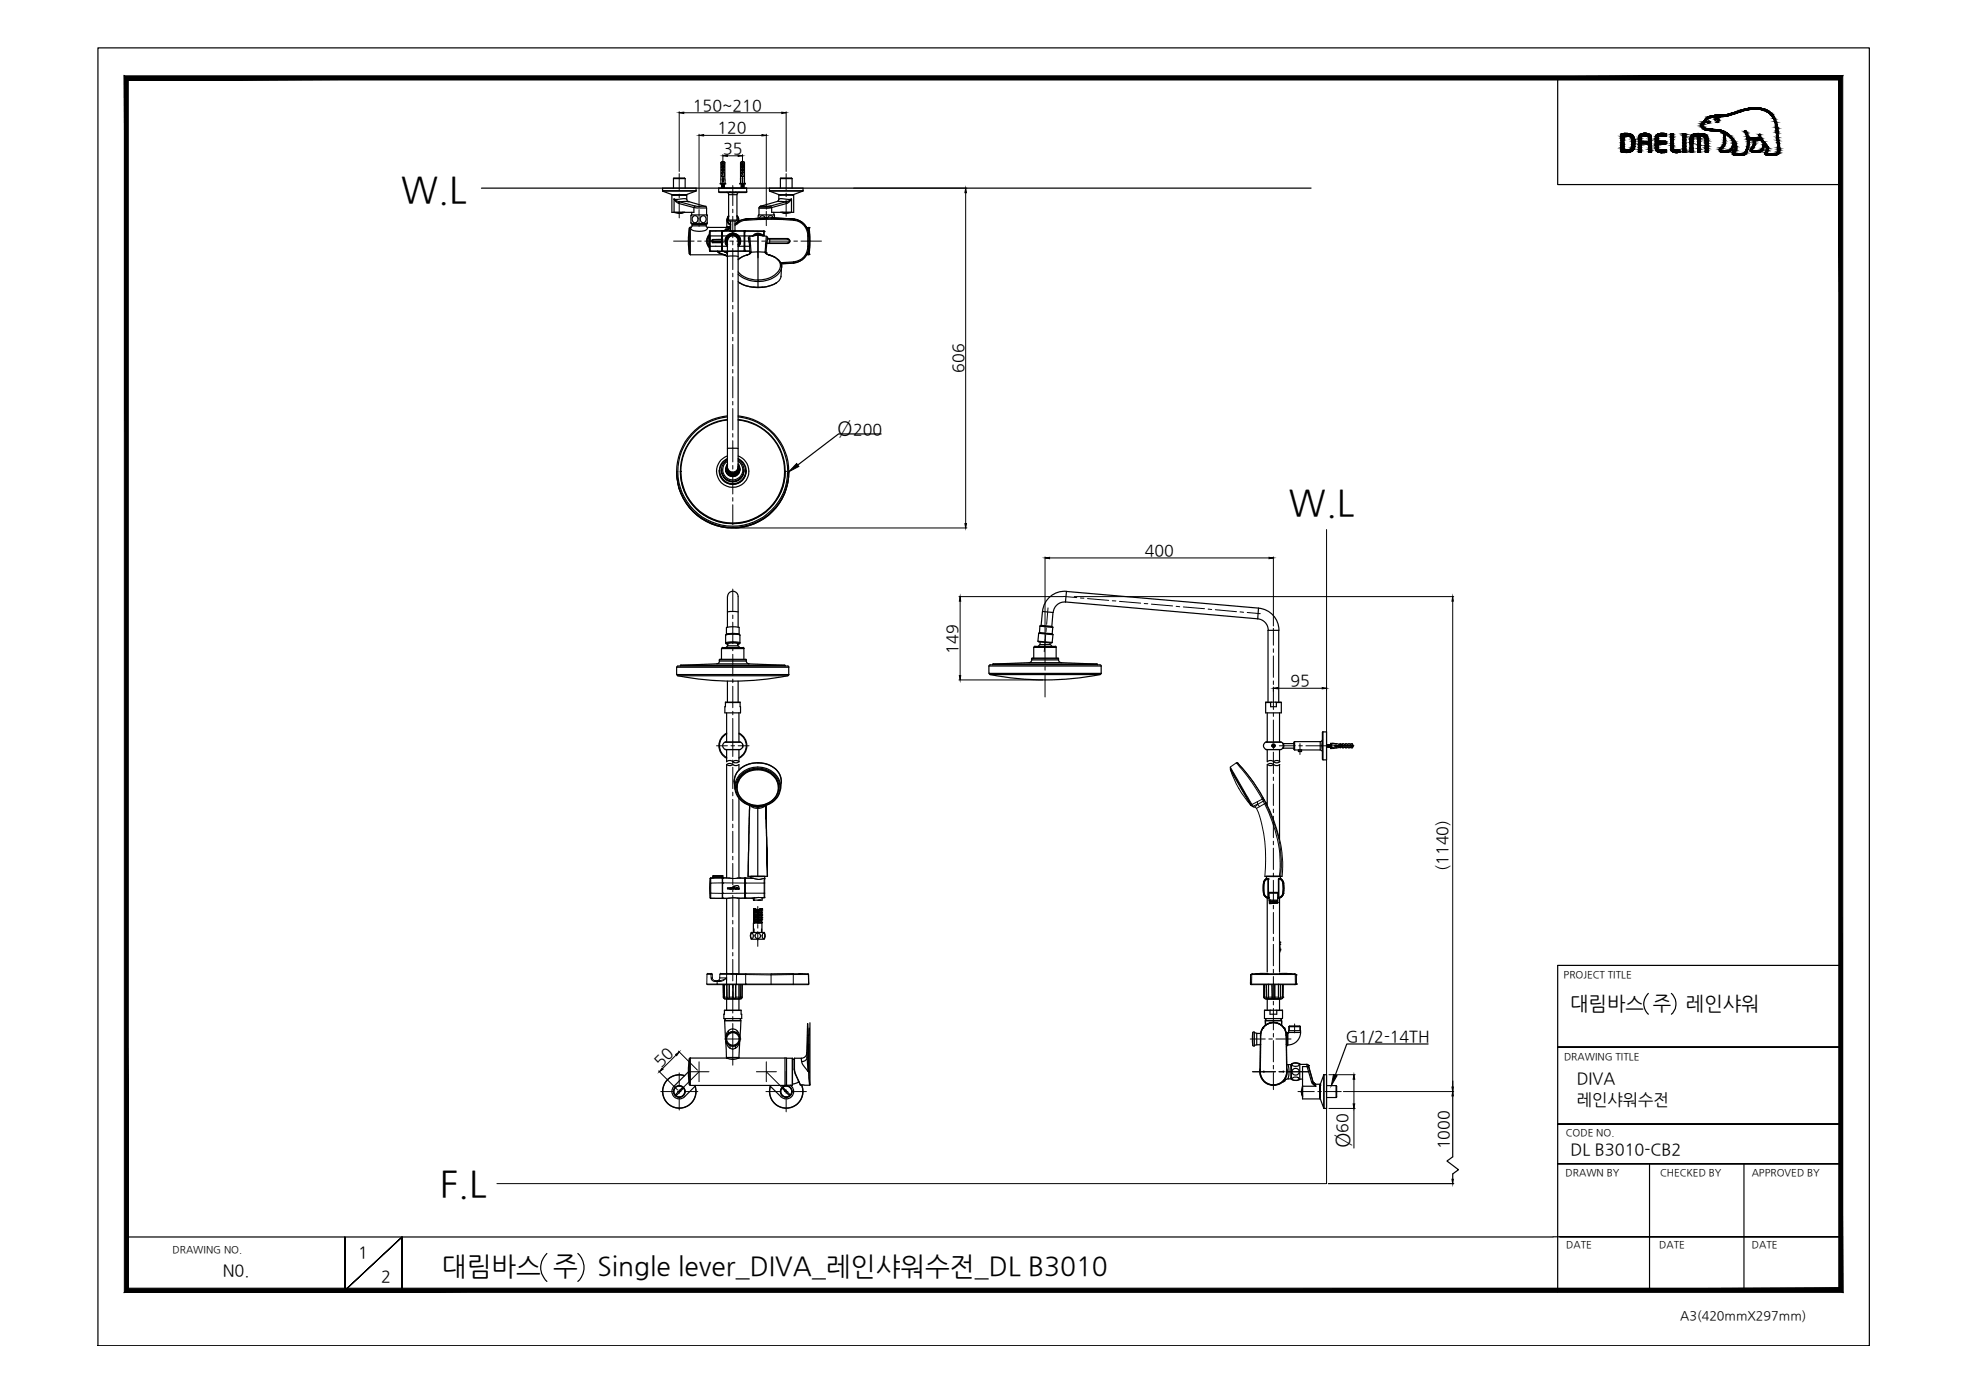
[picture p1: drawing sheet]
<svg xmlns="http://www.w3.org/2000/svg" width="420mm" height="297mm" viewBox="0 0 420 297" stroke-linecap="round" stroke-linejoin="round" font-family="sans-serif">
<defs><g id="words">
<g font-size="7.7">
<text x="85.6" y="43.1">W.L</text>
<text x="275" y="110">W.L</text>
<text x="93.9" y="255.3">F.L</text>
</g>
<g font-size="5.6">
<text x="94.3" y="272.2">대림바스 주</text>
<text x="127.5" y="272.2">Single lever_DIVA_레인샤워수전_DL B3010</text>
</g>
<g font-size="4.3">
<text x="178.7" y="92.8">Ø</text>
<text x="287.9" y="245" transform="rotate(-90 287.9 245)">Ø</text>
</g>
<g font-size="4.2">
<text x="335.1" y="215.4">대림바스 주</text>
<text x="359.8" y="215.4">레인샤워</text>
</g>
<g font-size="3.5">
<text x="336.5" y="231.4">DIVA</text>
<text x="336.5" y="235.7">레인샤워수전</text>
<text x="335.1" y="246.4">DL B3010-CB2</text>
<text x="76.4" y="268.5">1</text>
<text x="47.5" y="272.3">N0.</text>
<text x="81.3" y="273.6">2</text>
</g>
<g font-size="3.4">
<text x="147.9" y="23.6">150~210</text>
<text x="153.1" y="28.5">120</text>
<text x="154.3" y="32.8">35</text>
<text x="205.6" y="79.6" transform="rotate(-90 205.6 79.6)">606</text>
<text x="182" y="92.8">200</text>
<text x="244.3" y="118.6">400</text>
<text x="204.4" y="139.5" transform="rotate(-90 204.4 139.5)">149</text>
<text x="275.4" y="146.4">95</text>
<text x="309" y="185.8" transform="rotate(-90 309 185.8)">(1140)</text>
<text x="141" y="227.8" transform="rotate(-45 141 227.8)">50</text>
<text x="287.2" y="222.3">G1/2-14TH</text>
<text x="287.6" y="241.7" transform="rotate(-90 287.6 241.7)">60</text>
<text x="309.2" y="245.3" transform="rotate(-90 309.2 245.3)">1000</text>
</g>
<text font-size="2.7" x="358.5" y="281.6">A3(420mmX297mm)</text>
<g font-size="2.1">
<text x="333.7" y="208.6">PROJECT TITLE</text>
<text x="333.7" y="226.2">DRAWING TITLE</text>
<text x="334.1" y="242.4">CODE NO.</text>
<text x="334.1" y="251">DRAWN BY</text>
<text x="354.2" y="251">CHECKED BY</text>
<text x="373.8" y="251">APPROVED BY</text>
<text x="36.8" y="267.4">DRAWING NO.</text>
<text x="334.2" y="266.4">DATE</text>
<text x="354.1" y="266.4">DATE</text>
<text x="373.8" y="266.4">DATE</text>
</g>
</g></defs>
<!-- layer: 0 -->
<g fill="#000" stroke="#000" stroke-width=".21">
<path d="M144.9 24.1l1-.2v.3zM149.2 28.9l.9-.2v.3zM154.2 33.2l1-.1v.3zM157.5 33.1l.9 .1-.9 .2zM162.6 28.7l.9 .2-.9 .1zM166.8 23.9l1 .2-1 .1zM206.1 40.1l.1 1h-.3zM170 98.9l.5 .6-2.2 1.2zM205.9 111.7h.3l-.1 1zM223 119.1l1-.2v.3zM270.8 118.9l.9 .2-.9 .1zM204.9 127.3l.1 1h-.3z"/>
<path d="M310 127.3l.1 1h-.3zM204.7 144.2h.3l-.1 .9zM271.7 146.9l1-.2v.3zM282.1 146.7l1 .2-1 .1zM141.3 227.9l.2 .2-.8 .6zM144.2 225l.7-.5-.5 .8zM284.6 229.3l.7 .2-1.2 2.2zM288.9 229.3l.2 1h-.4zM288.7 235.6h.4l-.2 .9zM310 232.9l.1 1h-.3zM309.8 232h.3l-.1 .9zM309.8 251.6h.3l-.1 1z"/>
<path d="M27.4 274.9l-.9 .9 365.9-.9zM26.5 275.8l365.9-.9 .8 .9zM392.4 17.1v257.8l.8 .9zM393.2 16.2v259.6l-.8-258.7zM27.4 17.1h365l.8-.9zM26.5 16.2h366.7l-365.8 .9zM26.5 16.2l.9 258.7v-257.8zM26.5 16.2l.9 258.7-.9 .9z"/>
</g>
<g fill="none" stroke="#000" stroke-width=".25">
<path d="M20.9 10.2h378v277h-378zM332.4 16.6v22.8h60.4M368.5 32.5h.1M102.7 40.1h177.1M161.7 50.2v4.8M164.7 44.3v1M188 92.6h-9.1l-8.7 6.6M155 162.5a1.04 1.04 0 0 1 1.4 0 1.01 1.01 0 0 1 1.3 0M155 163.2a1.04 1.04 0 0 1 1.4 0 1.11 1.11 0 0 1-1.4 0zM156.4 162.5a1.04 1.04 0 0 0 1.3 0M156.4 163.1a1.04 1.04 0 0 0 1.3 0M270.4 162.5a1.04 1.04 0 0 1 1.4 0"/>
<path d="M270.4 163.2a1.04 1.04 0 0 1 1.4 0 1.11 1.11 0 0 1-1.4 0zM271.8 162.5a1.04 1.04 0 0 1 1.3 0M271.8 162.5a1.04 1.04 0 0 0 1.3 0M271.8 163.1a1.04 1.04 0 0 0 1.3 0M160.2 187h3M269.9 187h3.7M155.1 213.2h2.6M270.4 213.2h2.6M351.7 212a3 3 0 0 0 0 4.4M356.6 212a3 3 0 0 1 0 4.4M392.8 206h-60.4v69.7M304.7 222.8h-17.3l-2.5 6.6"/>
<path d="M310 230.7v16.2l-1.2 .8 2.4 1.9-1.2 .9v1.1M332.4 223.4h60.4h-60.4M332.4 239.9h60.4h-60.4M283.4 252.6h26.8M332.4 248.3h60.4h-60.4M352 248.3v27M372.1 248.3v27M27 264h304.4M73.6 264v11.4l12.2-11.4-12.2 11.4zM85.8 275.4v-11.4v11.4M116.7 267.5a4 4 0 0 0 0 5.9M123.3 267.5a4 4 0 0 1 0 5.9"/>
<path d="M331.4 263.9h61.4h-59.9M341 275.3h51.8"/>
</g>
<!-- layer: 1 -->
<g fill="none" stroke="#000" stroke-width=".25">
<path d="M153.8 34.7h.9M153.8 34.7l.3-.2h.4l.2 .2M153.8 34.7v4.4M153.9 35.2l.4 .1 .3-.1M153.9 35.8l.4 .1 .3-.1M153.9 36.4l.4 .1 .3-.1M153.9 37l.4 .1M153.9 37.6l.4 .1 .3-.1M154 35.8h.6M154 35.2h.6M154 36.4h.6M154 40h.1"/>
<path d="M154 39.8h.1M154 39.4h.1M154 39.6h.1M154 39.4v.1M154 39.3h.1M154 39.3v.3M154 39.7v.1M154 39.8v.3M154.1 39.9l-.1 .1M154.2 39.4l.3-.1zM154.2 39.4h.1M154.2 39.4h-.2"/>
<path d="M154.2 39.4l-.2 .1M154.2 39.1h.6v.2h-.6zM154.2 38l.1 .8zM154.2 34.7v.2h-.2v.3M154.2 35.3v.2h-.2v.3M154.2 35.9v.3h-.2v.2M154.2 36.5v.3h-.2v.2M154.2 36.8h.4v.8h-.6v-.2h.2v-.4h-.2M154.2 36.2h.4v.2M154.2 35.5h.4v.3M154.2 34.9h.4v.3M154.2 38.8v.3h-.5v.2h.5h-.2"/>
<path d="M154.2 38h.1M154.2 37.7v.3M154.5 39.8l-.5 .2M154.5 39.7l-.5 .1M154.5 39.5l-.5 .1M154.5 39.9l-.5 .1M154.5 39.5l-.5 .2M154.5 39.6l-.5 .1M154.5 39.8h-.5M154.5 39.3v.2M154.5 39.6v.1M154.5 39.9v.2"/>
<path d="M154.5 39.3l-.3 .1M154.5 39.9h.1M154.5 39.7v.1M154.5 39.6h.1M154.7 34.7v4.4M157.9 39.1h.5v.2h-.5zM158 34.7h.9M158 34.7l.3-.2h.4l.2 .2M158 34.7v4.4M158.1 35.2l.4 .1M158.1 35.8l.4 .1M158.1 36.4l.4 .1"/>
<path d="M158.1 37l.4 .1M158.1 37.6l.4 .1M158.1 37h.3v.1M158.1 35.8h.7M158.1 35.2h.7M158.1 36.4h.7M158.2 40h.1M158.2 39.8h.1M158.2 39.6h.1M158.2 39.3h.1M158.2 39.3v.3M158.2 39.7v.1"/>
<path d="M158.2 39.8v.3M158.3 39.9l-.1 .1M158.4 38l.1 .8zM158.4 39.4h.1M158.4 39.4h-.2h.2M158.4 39.4l-.2 .1M158.4 34.7v.2h-.3v.3M158.4 35.3v.2h-.3v.3M158.4 35.9v.3h-.3v.2M158.4 36.5v.3h-.3v.2M158.4 36.8h.4v.8h-.7v-.2h.3v-.3M158.4 36.2h.4v.2"/>
<path d="M158.4 35.5h.4v.3M158.4 34.9h.4v.3M158.4 38.8v.3h.6v.2h-.8M158.4 37.7v.3M158.7 39.3l-.3 .1 .3-.1M158.7 39.5l-.5 .2M158.7 39.8l-.5 .2M158.7 39.7l-.5 .1M158.7 39.3v.2l-.5 .1M158.7 39.9l-.5 .1M158.7 39.6l-.5 .1M158.7 39.8h-.5"/>
<path d="M158.7 39.6v.1M158.7 39.9v.2M158.7 39.3l-.3 .1M158.7 39.9h.1M158.7 39.7v.1M158.7 39.6h.1M158.8 37.6l-.3 .1M158.8 36.4l-.3 .1M158.8 35.8l-.3 .1M158.8 35.2l-.3 .1M158.9 34.7v4.4M151.3 50.4a1.89 1.89 0 0 0 0 2.1"/>
<path d="M151.4 50.1a2.05 2.05 0 0 0 0 2.7M151.4 50.1a2 2 0 0 0 0 2.7M151.4 49.4v.9M151.4 49.4l-.1 2 .1 2.1M151.4 52.5v1M151.4 53.5l.1 .2M151.4 53.5h.1M151.4 50.3h.1v2.2h-.1zM151.4 49.4h.1M151.5 52.5v1.1h2.5M151.5 49.2l-.1 .2M151.5 52.5h2.5"/>
<path d="M151.5 49.2h2.5M151.9 51.6l.2 .2M151.9 51.3l.1 .3M152 51.6l.1 .1M152 51.6h.1M152.1 51.7h1.9h-1.9M152.1 51.2v.6M152.1 51.7h.1M152.1 51.1l-.2 .2 .1 .3M152.1 51.8h1.9M152.1 51.2h1.9M152.1 51.1v.1"/>
<path d="M152.1 51.2l-.1 .1M154 49.2l-2.5 .1v1h2.5M154 49.3v1zM154 53.6v-1.1v1.1M154 53.6h.1M154 51.7v.1M154 51.7h.1M154 51.2v.5M154 51.8v.7zM154 51.8h.1M154 52.5h.1M154 50.3v.9z"/>
<path d="M154 51.1h.1M154 50.3h.1M154 49.3h.1M154 49.2h.1M154 51.2h.1M154 49.2v.1M154 53.6l-2.5 .1M154 51.1h-1.9M154.1 49.2v4.4M154.1 52.5h.1M154.1 52.5v1.2l4.7-.1M154.1 53.6h.1"/>
<path d="M154.1 49.3h.1M154.1 49.2h.1M154.1 52.5h1.1M154.1 49.3h4.7M154.1 49.2h4.7v4.4M154.1 49.2v3.3M154.1 50.3h1.4l.9-.3 .4 .1 .4 .3M154.4 53.7l.6 .2-.5-.2M154.4 49.2l.6-.2-.5 .2M154.4 53.7l.6 .2M155 49h.1M155 51.4l.2 .8"/>
<path d="M155 53.9h.1M155 49l-.3 .2 .4-.2M155 53.9l-.3-.2 .4 .2M155 53.7h.1M155 49l-.6 .2M155.1 53.9h.1M155.1 49h-.1M155.1 49h.1M155.1 49.2h-.1M155.2 50.5a1.47 1.47 0 0 1 1.7-.5 1.47 1.47 0 0 1 .9 1.4M155.2 50.5a1.39 1.39 0 0 0 0 1.8M155.2 50.5h.1"/>
<path d="M155.2 50.5l.1 .1M155.2 54l-.1-.1 .1 .1M155.2 53.8l-.1 .1M155.2 52.1a1.33 1.33 0 0 1 1.2-2 1.33 1.33 0 0 1 1.1 2M155.3 50.6a1.33 1.33 0 0 1 1.5-.4 1.33 1.33 0 0 1 .9 1.2M155.3 50.6l-.3 .8h-.1M155.5 50.4a1.23 1.23 0 0 0-.3 1.9M155.9 48.5l-.8 .5v.2l.8-.5M155.9 48.5l-.8 .5M155.9 48.9l-.2 .3M157.1 47.6l.2 .2M157.1 47.6l-.3 .2"/>
<path d="M157.2 47.6h.1M157.2 47.6l-.4 .3M157.3 47.8l-.5 .3M157.5 58a5.3 5.3 0 0 0 4.2 1.7M157.5 58.5a6.5 6.5 0 0 0 4.2 1.6M157.5 52.5h2.5M157.7 51.4l-.2 .8M157.7 51.4h.1M157.8 51.4h.1M157.8 47.2l-.6 .4M157.8 51.4l-.3 1M158.8 50.3h-1.5a1.43 1.43 0 0 1 .2 2"/>
<path d="M158.8 53.5h.1M158.8 53.6h.1M158.8 49.4h.1M158.8 49.3h.1M158.9 49.4v.9M158.9 52.5v1M158.9 53.6h.1M158.9 53.4h.1M158.9 49.3h.1M158.9 49.5h.1M158.9 49.3v4.3h1.1M158.9 50.3h1.7"/>
<path d="M158.9 50.3v.1M158.9 49.3v1M158.9 50.3v3.3M158.9 53.6h1.1M158.9 49.3l4.1 .1M158.9 49.2l4.1 .1M158.9 49.2v.1M158.9 52.5h.1M159.1 46.8a3.7 3.7 0 0 0-2 .8M159.1 46.8l5.5-.3zM159.1 46.8h.1M159.2 47a3 3 0 0 0-1.9 .8"/>
<path d="M159.4 54.4h.1M159.5 54.4l-1.1 .4-.9 .6M159.5 54.4l.4-.2 .4-.4 1.4-.1v6M159.8 50.9l-.1-.2 .1 1M159.8 51l.2 3M159.9 50.4l1.8-.2 1.9 .2 .2 .4M159.9 51.4h.1M160 50.4l-.3 .4M160 50.5l.3 3.3-.3 .2M160 53.9l-.3 .4-1.3 .5-.9 .5M160.1 54.1l-.1 .1M160.3 53.8l-.2 .2"/>
<path d="M160.6 50.3a1.5 1.5 0 0 1 2.2-.1v.1a1.49 1.49 0 0 0-2 0M160.6 50.3h.1M161.7 50.2v3.5l1.6 .1 .4 .5 .8 .2M161.8 59.8v.2M162.5 50.3l-.8-.2-.7 .2M163 50.2v.1zM163 49.4l.1 .1M163 49.4h.1M163 49.4v.8l-.2 .1M163 49.3h.1M163.1 49.4v.9M163.1 49.4h.1"/>
<path d="M163.3 53.8h.1M163.3 53.8l.2 .1M163.5 54.1l.1 .1M163.5 53.9l.1 .3M163.5 53.9h.1M163.5 50.6l-.2 3.2 .2 .2M163.6 54.2l.5 .2M163.6 52h4.4M163.6 51.9h4.4M163.8 51h4.2M163.8 50.9l-.1-.2-.2 3.3M163.8 50.9h4.2"/>
<path d="M163.8 50.8v.1M163.8 50.9l-.2 1.1M164.1 54.4l1.3 .5M164.1 54.4a4.1 4.1 0 0 1 2.4 1.5M164.1 54.4h-.1a2.7 2.7 0 0 1 2.5 2.5 4.2 4.2 0 0 1-4 2.8h-.8M164.2 50.9v1M164.6 46.5l4.8 .3zM164.6 46.5h.1M165.9 55.3a2.04 2.04 0 0 1-.3 3.6 6.5 6.5 0 0 1-3.9 1.2M166.8 57l-.3 2.5a3.9 3.9 0 0 1-2.9 1.7l-1.9 .2M168 51a.42 .42 0 0 1 .4 .4 .42 .42 0 0 1-.4 .5M168 51a.45 .45 0 0 1 .6 .4 .45 .45 0 0 1-.6 .5"/>
<path d="M168.4 51.4h.2M169.3 47a60.8 60.8 0 0 0-10.1 0l-.1-.2h-.2a2.89 2.89 0 0 0-1.7 .8M169.3 47a3.3 3.3 0 0 1 3.1 3.3M169.3 55.9l.1 .2M169.3 55.9l-2.7 .2 .2 .5v.5M169.4 46.8h.1M169.4 46.8l-.1 .2M169.4 56.1l-2.7 .2M172.4 52.5a3.3 3.3 0 0 1-3.1 3.4M172.4 50.3h.2M172.4 51.4h.3M172.4 52.5h.2"/>
<path d="M172.4 50.3v2.2M172.6 52.5a3.6 3.6 0 0 1-3.2 3.6l-2.7 .2M172.6 52.5h.1M172.6 52.5a3.6 3.6 0 0 1-3.2 3.6M172.6 50.3a3.6 3.6 0 0 0-3.2-3.5 3.6 3.6 0 0 1 3.2 3.5v1.1M172.6 51.4h.1M172.6 50.3l.1 1.1M172.6 51.4v1.1M172.7 51.4l-.1 1.1M157.5 60.1a6.5 6.5 0 0 0 4.2 1.3M157.8 60.3l.1 .1M157.9 60.4l1.4 .6 2.5 .4"/>
<path d="M160.7 61.3h2.1M161.7 60.1v1.3M165.6 60.4l-1.4 .6-2.4 .4M165.7 60.3l-.1 .1M154 138.4l.2-.2 4.3-.1 .3 .3M154.8 135.5a5.2 5.2 0 0 1 3.1 0M154.8 137.2l1.6-.2 1.5 .2M154.8 137.2l.5 .3M154.8 135.6a2.85 2.85 0 0 1 2.6-.3l.3 .1 .2 .2M154.8 135.6v1.6M155 133.9a5.1 5.1 0 0 1 2.8 0l-.1 1.5a4.4 4.4 0 0 0-2.7 0zM155.3 137.8l-.4 .3"/>
<path d="M156.4 135.2h.1M156.4 135.2v.2M156.4 135.2l-1.2 .1M156.4 137.2l1.1 .1M156.4 135.2l1.2 .1M156.4 137.1l-1.4 .2 .3 .1M156.4 137.1l1.4 .2-.3 .1M156.4 137.2l-1.1 .1M157.4 137.3v.5M157.5 137.8l.3 .3M157.9 137.2l-.5 .3v.3h-2.1v-.5M157.9 135.6v1.6"/>
<path d="M158.7 138.4v2.3M158.7 138.4h-4.7v2.3M220.8 137.9h4.4M220.9 137.9l-.3 .2M221.9 137v.6h2.2v-.4M221.9 137.5l-.3 .4M224.1 137.5l.4 .4M225.2 137.9l.2 .2M144.4 142.4h23.9v1.5h-23.9zM144.4 143.9l.2 .3M144.6 144.2h23.6a60.4 60.4 0 0 1-23.6 0zM144.6 142.1h23.5l.2 .3"/>
<path d="M144.7 142.1l-.3 .3M145.2 142.1h22.3M145.3 142l7.6-.3h6.9l7.6 .3zM145.3 141.9l-.1 .1M153.5 140.8h5.7v.3h-5.7zM153.5 140.8h5.7M153.5 141a.61 .61 0 0 1-.6 .7M159.2 141a.61 .61 0 0 0 .6 .7M167.4 141.9l.1 .1M168.3 143.9l-.1 .3M211 142.1v1.6h24v-1.6M211 142.1h24"/>
<path d="M211.1 143.7l.1 .2M211.2 143.9h23.6a60.4 60.4 0 0 1-23.6 0zM211.3 141.9h23.4l.3 .2M211.3 141.9l-.2 .2M211.8 141.9h22.4M211.9 141.7l7.6-.3h6.9l7.6 .3zM212 141.7l-.1 .1M220.1 140.6h5.8v.2h-5.8zM220.2 140.5h5.7M220.2 140.8a.61 .61 0 0 1-.6 .6M220.6 140.4v-2.3h4.8v2.3M225.9 140.8a.61 .61 0 0 0 .6 .6"/>
<path d="M234.1 141.7l.1 .1M235 143.7l-.2 .2M282.2 158.5v1.3M282.2 159.8h.1M282.2 158.4v.1M283.1 159.4h.6M283.1 159.1h.6M283.3 158.9l.1 .5M283.3 158.9l.1 .5-.2-.5M283.5 158.9l.1 .5M283.5 158.9h.1M283.6 159l.1 .1"/>
<path d="M283.7 158.9h.1M283.7 158.9v.5v-.3M283.7 159.1v.3M283.7 158.9h-.6M283.7 158.9v.2M283.7 159.4h.1M283.7 159.1h.1M283.8 158.9h.1M283.8 158.9l.2 .5M283.8 158.9v.2M283.8 159.1v.3M283.9 158.9v.1"/>
<path d="M283.9 159.4h.1M283.9 159.1l.1 .3M283.9 159.1h.1M284 159.4h.1M284 158.6h.1v1.1h-.1zM284 158.9h.1M284 158.9l-.1 .2M284 158.9v.1M284.1 159.6h1.4l.2-.2h.2v.2l.3-.2h.3v.2l.3-.2h.3v.2l.3-.2 1.1 .2M284.1 159.4h.1M284.1 158.7h1.1M284.4 159.6v.1l.8-.1"/>
<path d="M284.4 158.7v-.1l.8 .1M284.8 159.1h.3M284.9 159.1v.2M284.9 159l.1 .2M285 159.1v.2M285.1 159.2h3.4v.4M285.1 159.1h-.3l.3 .1M285.1 159.1h3.4M285.1 159.1v.1M285.1 159.2v-.1l.1 .1M285.2 159.1h.1M285.2 158.7l.5 .1h.8v-.1l1.8 .1v-.1h.2"/>
<path d="M285.3 159.1v.1M285.4 159.1v.1M285.4 159.1h.1M285.5 159.1v.1M285.5 159.1h.5M285.7 159.1v.1zM285.8 159.2v-.1l.1 .1M285.9 159.1v.1zM285.9 158.8v-.1l.3 .1M286 159.1l.1 .1M286.1 159.1h.3M286.2 159.1v.1"/>
<path d="M286.2 159.1h.1M286.2 159.2h.1M286.2 159.1h.2M286.4 159.1l-.2 .1M288.5 159.2h.2l-.2 .4M288.5 158.7l.2 .4h-.2M288.5 158.7v.4"/>
</g>
<path d="M283.1 113v139.6h-177.1" fill="none" stroke="#000" stroke-width=".21"/>
<!-- layer: Cneter -->
<g fill="none" stroke="#000" stroke-width=".21">
<path d="M144.9 37.1v3.6M156.4 39.6v4.3M167.8 37.1v3.4M143.7 51.4h4.4M144.9 41.4v.8M144.9 42.9v3.6M148.9 51.4h.7M149.2 44.7v3.6M150.4 51.4h4.6M155.7 51.4h.8M156.4 44.6v.8M156.4 46.2v4.5"/>
<path d="M156.4 51.5v.8M156.4 53v4.5M156.4 58.3v.8M156.4 59.8v4.6M157.2 51.4h4.6M162.5 51.4h.8M163.5 45.1v3M164.1 51.4h4.5M167.8 41.2v.8M167.8 42.7v3.5M169.4 51.4h.8M170.9 51.4h4.4"/>
<path d="M156.4 65.2v.7M156.4 66.7v4.5M156.4 72v.7M156.4 73.5v4.6M156.4 78.8v.8M156.4 80.4v4.5M156.4 85.7v.7M156.4 87.2v4.6M156.4 92.5v.8M156.4 94v4.6M156.4 99.3v.8M156.4 100.9v4.5"/>
<path d="M156.4 106.2v.7M156.4 107.7v4.3M156.4 125.7v4.8M156.4 131.2v.8M156.4 132.8v4.5M156.4 138.1v.8M156.4 139.6v4.6M223 136.5v5M223.1 135.5l-.3 3.6M223.3 134l-.1 .8M223.6 129.7l-.3 3.5M227 127.3l2.8 .2"/>
<path d="M230.5 127.6h.8M232.1 127.7l4.5 .4M237.3 128.2h.8M238.9 128.3l4.5 .4M244.2 128.8h.7M245.7 128.9l4.5 .4M251 129.4l.7 .1M252.5 129.5l4.5 .4M257.8 130l.8 .1M259.3 130.1l4.5 .4M264.6 130.6l.8 .1M266.1 130.7l2.8 .3"/>
<path d="M271.7 134.1v3.6M271.7 138.4v.8M271.7 140v4.5M152.9 159.1h2.3M156 159.1h.7M156.4 144.9v.8M156.4 146.4v4.6M156.4 151.8v.7M156.4 153.3v8.1M157.5 159.1h2.3M223 142.3v.7M223 143.8v4.9"/>
<path d="M271.7 145.3v.8M271.7 146.8v4.6M271.7 152.1v.8M271.7 153.6v4.6M271.7 159v.7M273 159.1h3.4M277.1 159.1h.8M277.4 158.7v2.3M278.7 159.1h4.5M284 159.1h.8M285.5 159.1h3.4M156.4 162.2v.8"/>
<path d="M156.4 163.7v4.6M156.4 169.1v.7M156.4 170.6v4.5M156.4 175.9v.7M156.4 177.4v4.6M271.7 160.5v4.6M271.7 165.8v.8M271.7 167.3v4.6M271.7 172.6v.8M271.7 174.2v4.5M271.7 179.5v.8M156.4 182.7v.8"/>
<path d="M156.4 184.2v4.6M156.4 189.5v.8M156.4 191.1v4.5M156.4 196.4v.8M156.4 197.9v4.6M161.7 193.4v3.1M161.7 197.3v.7M161.7 198.8v3.1M271.7 181v4.6M271.7 186.3v.8M271.7 187.8v4.6M271.7 193.2v.7"/>
<path d="M271.7 194.7v4.5M271.7 200v.8M156.4 218.4v8.9M156.4 203.3v.7M156.4 204.7v4.6M156.4 210.1v.7M156.4 211.6v4.6M156.4 216.9v.8M271.7 201.5v4.6M271.7 206.9v.7M271.7 208.4v4.5M271.7 213.7v.7"/>
<path d="M271.7 215.2v4.6M276.3 218.5v1.9M141 232.9h2.8M144.6 232.9h.7M144.9 229v2.8M144.9 232.6v.7M144.9 234.1v2.8M146.1 232.9h2.8M147.1 228.7h4.2M149.2 226.6v4.2M149.2 228.7l-4.3 4.2M154.6 221.7h3.5"/>
<path d="M161.4 228.7h4.3M163.4 232.9h3.2M163.5 226.6v4.2M163.5 228.7l4.3 4.2M167.4 232.9h.7M167.8 228.6v3.2M167.8 232.6v.7M167.8 234.1v3.2M168.9 232.9h3.2M266.8 221.7h3.2M267.2 228.7h5M270.7 221.7h.8"/>
<path d="M271.7 220.5v.8M271.7 222.1v4.5M271.7 227.3v.8M271.7 228.9v3.6M272.3 221.7h3.2M272.9 228.7h.8M274.4 228.7h4.9M277 232.9h3.4M281.2 232.9h.8M282.7 232.9h3.5"/>
</g>
<!-- layer: 0 -->
<g fill="none" stroke="#000" stroke-width=".21">
<path d="M144.9 23.8v12.8M145.9 24.1h20.9M149.2 28.6v15.7M150.1 28.9h12.5M154.2 33v3.1M155.2 33.2h2.3M158.4 33v3.1M163.5 28.6v16M167.8 23.8v12.8M182.1 40.1h24.2M206.1 41.1v70.6M156.8 112.7h49.5"/>
<path d="M223 118.8v17.8M224 119.1h46.8M271.7 118.8v14.8M204.6 127.3h22.4M204.9 128.3v15.9M229.2 127.3h81M310 128.3v103.7M204.6 145.1h17.9M271.7 146.6v.9M272.7 146.9h9.4M283.1 146.6v.7M140.5 228.5l4.1 4.1"/>
<path d="M144.3 225.1l-2.9 2.9M144.8 224.3l4 4.1M283.6 229.3h5.6M283.6 236.5h5.6M286.7 232.9h23.5M288.9 230.3v5.3M288.9 236.5v8.5"/>
</g>
<!-- layer: DEF_LAYER_ASSEM_MEMBER -->
<g fill="none" stroke="#000" stroke-width=".25">
<path d="M143.7 38.1l.1-.1h2.3l.1 .1M143.7 38.1v2M143.7 38.1h2.5M146.2 38.1v2M166.5 38.1l.1-.1h2.3l.1 .1M166.5 38.1v2M166.5 38.1h2.5M169 38.1v2M141.4 40.7h.1M141.4 40.1h7.1v.6h-7.1zM143.5 41.6h2.8h-2.7M143.7 41.6h.1"/>
<path d="M143.8 45.3l1 .2 .8-.1M143.8 42.5l1.2 .6-.2 .3-.6-.4zM143.8 42.5l.7 .1 1.7-.2 .3 .1M143.8 42.5v2.8M145.1 45.5h-.1M145.6 45.3h.1M145.8 45.4l-.7 .1M145.8 45.3h-.1M146.1 45.3l-1 .2M146.2 41.6h.1M146.3 41.6h.1M146.5 42.5l.3 .5"/>
<path d="M146.5 42.5v-.9h-3.1v3.7h4.7v-1l-3.3-.9M146.8 43h.1M146.8 43l-1.8 .1 3.3 .9M146.8 43l3.7 1M147.1 48.7v5.5M147.1 48.7a17.5 17.5 0 0 0 0 5.5M147.1 54.1l.2 .2M147.3 48.5h.1M147.3 48.5v.1a1.06 1.06 0 0 0 1.4 .7h1.1a1.2 1.2 0 0 0 1.2-.8M147.3 48.5v5.9h7.1M147.3 48.5l-.2 .2M147.5 47.5l.1 .2"/>
<path d="M147.6 45.9l-.1 .1M147.6 45.3v.6M147.7 47.8h.1M147.7 47.8h3h-3M147.7 48.2l-.2 .3h-.2M147.7 47.8v.4M147.7 48.2h3M147.9 47.7v.1M148 46.1a.75 .75 0 0 1 1 .7 .75 .75 0 0 1-.9 .7 .9 .9 0 0 1-.1-1.4zM148.3 44h2.2M148.3 44l-.2 .3 2.7 .1M148.5 40.8l-2.2 .8"/>
<path d="M148.5 40.8h-7.1l2.1 .8M148.6 40.7h-.1M149.5 46.3a.72 .72 0 0 1 1.1 .1 .72 .72 0 0 1-.3 1.1 .73 .73 0 0 1-.8-.3 .73 .73 0 0 1 0-.9zM150.4 47.7v.1M150.5 44l.3 .4v1.5M150.5 44h.1M150.7 47.8h.1M150.7 48.2l.1 .2 .2 .1M150.7 47.8v.4M150.9 45.9h-3.4l-.1 1.7 .1 .1h3.4v-.1M150.9 45.9v.1M150.9 46v1.6"/>
<path d="M150.9 47.5v.2M151 48.5h.1M151 48.5h4.8M153.1 53.7h.1M153.1 53.7v-.1l.2 .2M153.3 53.8h.1M153.3 53.8l-.2-.1 .3 .2M153.3 53.8l.1 .1M153.3 53.9h.1M153.4 53.9l.2 .1M153.4 40.1h5.9v.9h-5.9zM153.4 53.9l.1 .1"/>
<path d="M153.4 40.9l.1 .1M153.4 54h.2M153.5 41.1h5.7M153.6 54l1 .4M153.6 54l.9 .4M154.5 54.4a4.1 4.1 0 0 0 2.4 .2l.6 .1M154.5 54.4h.1M154.6 54.4h.1M154.6 54.4h-.1M154.8 50.8v1.3M154.8 51a1.63 1.63 0 0 1 1.6-1.2 1.63 1.63 0 0 1 1.6 1.2M154.8 51.9l.4 .7"/>
<path d="M155 48.5l-.1 .5M155 41l.3 .1 .2 .4M155.1 46.9v1.6M155.1 48.4h.8M155.2 53.8h.1M155.2 53.9v.8l-.6-.3M155.2 51.6a1.16 1.16 0 0 1 1.2-1.3 1.16 1.16 0 0 1 1.1 1.3M155.2 52.7a1.67 1.67 0 0 1 0-2.4 1.67 1.67 0 0 1 2.4 0 1.67 1.67 0 0 1-.1 2.4M155.5 46.9l.2 .2M155.5 47v-5.5h1.8v5.5M155.5 47h1.8M155.6 47.2h1.4"/>
<path d="M155.7 41h.1M155.7 41h1.3M155.8 49.3l.6 .2 .5-.2M155.8 49.3h.1M155.9 49.2l-.1 .1M155.9 47.2v2M155.9 48a1.25 1.25 0 0 1-.4-2 1.25 1.25 0 0 0 .4 2.1M155.9 47.9a1.12 1.12 0 0 1-.4-1.7 1.12 1.12 0 0 0 .4 1.7M156.8 47.2v2a.72 .72 0 0 1-.9 0M156.9 49.2l.1 .1M157.1 41h-.1M157.3 46.9l-.2 .2"/>
<path d="M157.3 46a1.25 1.25 0 0 1 .3 1.2M157.4 47.3l.1-.6-.2-.5a1.12 1.12 0 0 1 .1 1.1M157.6 46.9v.6M157.7 41l-.2 .1-.2 .4M157.9 50.8v1.3M158 51.9l-.5 .7M159.4 40.9l-.1 .1M161.9 45.9l-.1 .1M162.1 46.5a.6 .6 0 0 1 .6-.5 .6 .6 0 0 1 .6 .5M162.2 44h.1M163.8 46.5a.6 .6 0 0 1 .6-.5 .6 .6 0 0 1 .6 .5M164.2 40.7h.1"/>
<path d="M164.2 40.1h7.2v.6h-7.2zM165.1 45.3v.6M165.2 45.9l.1 .6M165.2 45.9h-3.3l-.1 .7M165.2 45.9l.1 .1M165.9 43h.1M165.9 43l1.8 .1M165.9 43l-3.7 1-.2 .3v1.6M166.2 42.5l-.3 .5M166.2 42.5a4.1 4.1 0 0 1 2.4 .1l.3-.1v2.8M166.2 42.5v-.9h3.2v3.7h-4.7M166.4 41.6l-2.2-.8h7.1l-2.2 .8"/>
<path d="M166.5 41.6h.1M166.6 45.3l1.2 .2M166.9 45.4l.7 .1M167.1 45.3h-.2M167.7 43.1l1.2-.6-1 .9zM167.7 43.1l-3.2 .9h-2.3M167.9 43.4a11.2 11.2 0 0 1-5.3 1h-.6l2.7-.1-.2-.3h-2.3M168.9 45.3l-1 .2-.8-.1M169 41.6h.1M169.1 41.6h.1M171.4 40.7h.1M172.2 54.3h.4h-.1"/>
<path d="M172.2 48.6h.4M172.2 54.3h.3M172.2 54.2l.3 .1M172.2 48.9h.1M172.3 48.9l.1 .1M172.4 53.9l-.1 .1M172.4 53.9l.2 .3M172.6 54.3h.1M172.6 48.6h.1M172.6 48.7v.4M172.6 48.7l-.3-.1-.1 .3M172.6 54.2l-.1 .1"/>
<path d="M172.6 48.7l-.2 .2M172.6 54.2h.1M172.6 48.7h.1M172.6 48.6l.1 .1M172.6 48.5l.1 .1M172.6 48.5v.1M172.6 54.2v.1M172.6 49.1v.9M172.6 52.9v.8M172.6 53.7v.5M172.6 49.1l.1 .1M172.6 48.6a21.5 21.5 0 0 1 0 5.6"/>
<path d="M172.7 54.2l-.1 .1M172.7 49.1l.1 2-.1 2.6M172.7 53.5v.1M172.7 53.7h-.1M155.1 99.6l-.1 .4M155.1 99.9a1.23 1.23 0 0 0 1.3 1.2M155.2 99.9a1.16 1.16 0 0 0 1.1 1.2 1.16 1.16 0 0 0 1.2-1.2 1.14 1.14 0 0 1-1.1 1.1 1.14 1.14 0 0 1-1.2-1.1M155.2 99.6v.3M155.2 99.9a1.14 1.14 0 0 0 1.2 1.2 1.14 1.14 0 0 0 1.1-1.2M155.2 99.2a1.31 1.31 0 0 0 1.2 2 1.31 1.31 0 0 0 1.1-2M155.2 95.7h2.3M155.2 99.6a1.14 1.14 0 0 0 1.2 1.1 1.14 1.14 0 0 0 1.1-1.1"/>
<path d="M155.2 98.2a2.4 2.4 0 0 0-1.2 2.1M155.2 88.7a12 12 0 0 0-10.8 12.1M155.2 89.5a11.1 11.1 0 0 0-10 11.1M155.2 97.8a2.84 2.84 0 0 0-1.7 2.7M155.2 98.4a2.15 2.15 0 0 0-.5 3.3 2.15 2.15 0 0 0 3.3 0 2.15 2.15 0 0 0-.5-3.3M155.2 97.3a3.4 3.4 0 0 0-1.6 5.3 3.4 3.4 0 0 0 5.5 0 3.4 3.4 0 0 0-1.6-5.3M155.2 89.6a11 11 0 0 0-8.5 16.3 11 11 0 0 0 18.3 1.6 11 11 0 0 0-5.5-17.5l-2-.4M155.2 89a11.7 11.7 0 0 0-8.8 17.8 11.7 11.7 0 0 0 19.9 0 11.7 11.7 0 0 0-8.8-17.8M155.2 98a2.75 2.75 0 0 0-1 4.2 2.75 2.75 0 0 0 4.3 0 2.75 2.75 0 0 0-1-4.2M155.2 99.5v.1M155.2 99.1l-.2 .8M155.3 99.4l-.1 .5"/>
<path d="M155.3 99l-.3 .4-.1 .7M157.4 100a1.11 1.11 0 0 1-1.1 .9 1.11 1.11 0 0 1-1.1-.9l.1-48.6a1.12 1.12 0 0 1 1.1-1.1 1.12 1.12 0 0 1 1.1 1.1v48.6M157.5 99l.3 .4 .1 .7M157.5 98.2a2.48 2.48 0 0 1 1.2 2.1M157.5 88.7a11.9 11.9 0 0 1 10.8 12.1M157.5 89.5a11.1 11.1 0 0 1 10 11.1M157.5 97.8a3 3 0 0 1 1.7 2.7M157.5 99.4l.1 .5M157.5 99.1l.3 .8M157.5 99.5l.1 .1M157.6 99.6v.3M157.6 99.9a1.31 1.31 0 0 1-1.2 1.2"/>
<path d="M157.7 99.6l.1 .4v-.1M157.7 99.9v.1M144.4 100.6v.2M144.4 100.8a12 12 0 0 0 11.9 11.9 12 12 0 0 0 12-11.9M144.4 100.8a12 12 0 0 0 11.9 11.7 12 12 0 0 0 12-11.7M145.2 100.6h.1M145.2 100.6a11.2 11.2 0 0 0 11.2 11.1 11.2 11.2 0 0 0 11.1-11.1M153.5 100.4v.1M153.5 100.5a2.88 2.88 0 0 0 2.9 2.8 2.88 2.88 0 0 0 2.8-2.8M154 100.2v.2M154 100.5a2.4 2.4 0 0 0 2.3 2.2 2.4 2.4 0 0 0 2.4-2.2 2.39 2.39 0 0 1-2.4 2.3 2.39 2.39 0 0 1-2.3-2.3zM154 100.3v.2"/>
<path d="M154.8 100.2a1.53 1.53 0 0 0 1.6 1.3 1.53 1.53 0 0 0 1.5-1.3 1.52 1.52 0 0 1-1.5 1.5 1.52 1.52 0 0 1-1.6-1.5zM154.8 100v.2M155 100a1.38 1.38 0 0 0 1.3 1.4 1.38 1.38 0 0 0 1.4-1.4M155 100v-.1a1.38 1.38 0 0 0 1.3 1.4 1.38 1.38 0 0 0 1.4-1.3M155 100a1.4 1.4 0 0 0 1.4 1.4 1.4 1.4 0 0 0 1.4-1.4M156.4 101.1h.1M157.9 100a1.53 1.53 0 0 1-1.4 1.7 1.53 1.53 0 0 1-1.7-1.5M158.7 100.3l.1 .1zM159.2 100.4v.1M167.5 100.6h.1M168.3 100.6v.2M155.2 133.9l.1-6.6a1.12 1.12 0 0 1 1.1-1.1 1.12 1.12 0 0 1 1.1 1.1v6.6"/>
<path d="M155.2 130.6h2.3M221.5 136.8l2.9 .4M221.8 135.1l2.9 .3M221.8 135.1l-.1 .1M221.9 133.6l2.7 .3-.1 1.3-2.7-.2zM221.9 135v.1M222 133.6l2.6 .2M222 133.5l-.1 .1M222.1 135v.1M222.2 133.4l2.2 .3M222.2 133.5v.1M222.4 130.5l-.2 3.1"/>
<path d="M222.4 130.5l2.3 .2-.3 3.1M224.3 135.2v.1M224.4 133.7v.1M224.4 135.2v.1M224.5 137.1l-.1 .1M224.6 133.8l.1 .1M224.7 135.4l-3.1-.3-.1 1.7 3 .3M224.7 135.4l-.2 1.7M227.4 128.5a2.43 2.43 0 0 0-2.7 2.2M227.6 126.2l40.9 3.6-.1 2.3-41-3.6zM227.6 126.2a4.7 4.7 0 0 0-5.1 4.3M268.4 132.1a2.43 2.43 0 0 1 2.2 2.4"/>
<path d="M268.6 129.8a4.7 4.7 0 0 1 4.3 4.7M154.7 159.9h3.3M154.7 158.4h3.3M154.7 159.9h.2M154.7 158.4a.83 .83 0 0 0-.5 .7 .83 .83 0 0 0 .5 .8M154.8 149.8h3.1l.1 2.3h-3.3zM154.8 149.9h3.1M155.1 152.1v6.2M155.1 159.9v2.7M155.1 156.4a2.98 2.98 0 0 0-1.7 2.7 2.98 2.98 0 0 0 1.7 2.7M155.1 156.6a2.86 2.86 0 0 0 0 5.1M155.2 145.3v4.5"/>
<path d="M157.5 145.3v4.5M157.7 152.1v6.2M157.7 159.9v2.7M157.7 156.6a2.86 2.86 0 0 1 0 5.1M157.7 156.4a2.98 2.98 0 0 1 1.7 2.7 2.98 2.98 0 0 1-1.7 2.7M158 158.4l.5 .4M158 159.9h-.1M158.4 158.8v.7M158.5 159.4l-.5 .5M158.5 158.8v.6M270.1 149.9v2.2h3.3v-2.2M270.1 149.9h1"/>
<path d="M270.1 149.8l3.3 .1M270.1 159.9h3.3M270.1 158.4h3.3M270.1 149.8v.1M270.1 159.9h.2M270.1 158.4a.83 .83 0 0 0-.5 .7 .83 .83 0 0 0 .5 .8M270.4 152.1v6.2M270.4 159.9v2.7M270.6 149.8v-15.3h2.3v15.3M271.1 149.9v.9h1.3v-.9M271.3 149.8l-.2 .1M271.4 159.3a.37 .37 0 0 1 .2-.5 .37 .37 0 0 1 .5 .3 .37 .37 0 0 1-.4 .4"/>
<path d="M271.6 159h.3v.4h-.3l-.1-.3zM272.2 149.8l.2 .1M272.4 149.9h1M273 152.1v6.2M273 159.9v2.7M273.2 158.3l-3.1 .1M273.3 158.3l.1 .1M273.4 158.4l.3 .2M273.4 159.9h-.1M273.7 158.6l.1 .5-.1 .6M273.7 159.6l-.3 .3M273.8 158.6h.1"/>
<path d="M273.9 159.6l-.1 .1M276.1 159.8l.2 .2M276.1 158.7h-2.3l.2 .4-.2 .6h2.3M276.1 158.5v1.4M276.3 158.3l-.2 .1M281.7 158.3h-5.4v1.7h.8M281.7 158.3v1.7M282.2 157.8v.2l-.5 .3M282.3 156.2h.8v6h-.8zM282.3 156.1l-.1 .2 .1 5.8M155.1 163.2v24.1M157.7 163.2v1.2"/>
<path d="M157.7 170.3v17M270.4 163.2v8.6M273 163.2v15.9M277.1 160h.6M277.1 160.3h.6M277.1 160v.3M277.7 160v.3M277.7 160h4M281.7 160l.5 .3v.2M155.1 191.7v16M157.7 191.7v16M160.2 187h3v.6"/>
<path d="M160.2 187v.3M160.2 187h.1M160.3 199.2l.2-.1a.71 .71 0 0 1-.1 1.2 .78 .78 0 0 1-.1-1.1zM160.8 196.9h1.8v2.1M160.8 191.7v.4M160.8 194.1h.1M160.8 194h.1M160.8 192.1h.1M160.8 194v.1M160.8 196.6h.1M160.8 196.2h.1M160.8 195.8l.1 .1"/>
<path d="M160.8 195.5h.1M160.8 194.4l.1 .1M160.8 194.7l.1 .1M160.8 195.1l.1 .1M160.8 194.7h.1M160.9 193.9h.1M160.9 193.9v.1M160.9 193.9l-.1 .1M160.9 194l-.1 .1M160.9 194h.1M160.9 198.2v.8M160.9 195.9h.1"/>
<path d="M160.9 194.4h.1M160.9 194.1h.1M160.9 196.9h.1M160.9 196.2h.1M160.9 195.5h.1M160.9 196.6h.1M160.9 194.8h.1M160.9 196.9h.3h-.3M160.9 194v.2M160.9 194.4v.1M160.9 194.7v.2M160.9 195.5v.1"/>
<path d="M160.9 196.2v.1M160.9 196.5l-.1 .1M160.9 194l.1 .2M161 194.1h.1M161 196.2h.1M161 196.9h.1M161 195.1h.1M161 194l.1 .1M161 195.4h-.1M161 194.7h.1M161 196.5h.1M161 194.2h.1"/>
<path d="M161 194.1v.1M161 194.2h-.2v.2M161.1 194.2h.1M161.1 194.1h-.1M161.1 194.1v.1M161.1 194.2l.2 .1M161.1 194.1h.1M161.1 194l.6 .2 .6-.2M161.1 193.9h.1M161.1 193.9v.3M161.1 199.7h.1M161.2 194.2h.1"/>
<path d="M161.2 193.9a.72 .72 0 0 0 1 0M161.2 193.9v.1M161.3 196.8h.1M161.3 196.5l-.4 .2M161.3 194.4h-.4M161.3 194.3h.1M161.4 194.3l-.6 .1M161.6 194.3h-.2M161.6 194.3h-.3M161.7 194.7h-.8M161.7 196.8h-.4M161.7 196.8h.1"/>
<path d="M161.7 196.6l-.9 .1v2.3M161.7 196.6h.1M161.7 196.5h.1M161.7 196.1h.1M161.7 195.8h.1M161.7 195.4h.1M161.7 194.5h.1M161.7 194.8h.1M161.7 194.7h.1M161.7 195h.1M161.7 195.5h.1M161.7 195.9h.1"/>
<path d="M161.7 195.8h-.7l-.1 .1M161.7 195l-.9 .1M161.7 195l-.7 .1-.1 .1M161.7 195.4l-.7 .1M161.7 195.8h-.9M161.7 196.1l-.9 .1M161.7 194.5h-.9v.2M161.7 194.8l-.9 .1v.2M161.7 195.5l-.9 .1v.2M161.7 195.9l-.9 .1v.2M161.7 196.2l-.9 .1v.3M161.7 196.5h-.7"/>
<path d="M161.7 196.1l-.8 .1M161.7 194.7h-.7M161.7 195.4l-.8 .1M162 194.3h-.4M162 194.2h.1M162.1 194.3h.1M162.1 194.3h-.1M162.1 194.2h.1M162.2 193.9l-.5 .3-.5-.2M162.2 193.9h.1M162.2 194.2l-.1 .1M162.2 194.3h-.1"/>
<path d="M162.2 194.2h.1M162.2 192.1h-.5M162.3 194.3h-.1M162.3 194.2h.1M162.3 193.9v.3M162.3 194.1h.1M162.3 194.2l-.1 .1M162.3 192.1h-.5M162.3 194l.2 .1M162.4 193.9v.1M162.4 194.1h.1M162.4 194h.1"/>
<path d="M162.4 194l-.1 .1M162.4 193.9l.1 .1M162.4 194.2h-.1M162.4 194.7l-.7 .1M162.5 194h.1M162.5 194.1l-.3 .1M162.5 195h.1M162.5 194l-.1 .1M162.5 194.1h.1M162.5 195.3h.1M162.5 195.1l-1.7 .2v.2M162.5 195.1h.1"/>
<path d="M162.5 196.2h.1M162.5 193.9l-.1 .2M162.5 194.6v.1M162.5 195v.1M162.5 195.3v.1M162.5 195.7v.1M162.5 196.1l-.8 .1M162.5 196.4v.1M162.5 196.9h.1M162.5 196.9h-.8h.8M162.5 196.5l-.8 .1M162.5 196.5h.1"/>
<path d="M162.5 194.3v.1M162.5 194.7h.1M162.5 195.3l-.8 .1M162.5 194.4l-.8 .1M162.5 194.7l-.8 .1M162.5 195.4h.1M162.5 195.8h.1M162.5 196.1h.1M162.5 195.4l-.8 .1M162.5 195.8l-.8 .1M162.5 195.5h-.8M162.5 196.2h-.8"/>
<path d="M162.5 194.1h-.2M162.5 194.2v.2M162.5 196.8h.1M162.5 194.4h.1M162.5 196.8v.1M162.5 196.4h.1M162.5 194.6h.1M162.5 194.1h-.1M162.5 195.5h.1M162.5 195.7h.1M162.5 198.2v.8M162.5 194v.1"/>
<path d="M162.5 194.3h.1M162.5 194v.2l-.2 .1M162.5 196.5v.3h-.8M162.5 196.1v.3l-.8 .1M162.5 195.8v.3h-.8M162.5 195.4v.3l-.8 .1M162.5 194.4v.2l-.8 .1M162.5 194.7v.3h-.8M162.5 196.1v.1M162.5 195.1v.2M162.5 195.4v.1M162.6 194h.1"/>
<path d="M162.6 191.6v.5h-1.8M162.6 199.7h.1M162.8 199.2h.2a.7 .7 0 0 1-.1 1.1 .74 .74 0 0 1-.1-1.1zM163.1 199h-2.8a1.5 1.5 0 0 0 0 1.4h2.8M163.1 199a1.5 1.5 0 0 1 0 1.4M270.2 187v.5M270.2 187h3v.5M270.2 187h.1M270.2 187h3M270.4 191.6v15.8M270.7 190.6h2.1M270.7 190.4h2.1"/>
<path d="M270.8 190.6v1.5h1.9v-1.5M270.9 192.4h.1M270.9 192.7h.1M271 192.1h.1M271 192.4v.1M271 192.1l-.1 .3M271.7 192.6l-.7 .1M271.7 192.3l-.7 .1M271.7 192.3l-.8 .1M272.4 192.3l-1.5 .2v.2M272.4 192.3l-.7 .1M272.5 192.6l.1 .1-1.6 .1-.1-.1"/>
<path d="M272.5 192.3h.1M272.5 192.7l-.8 .1M272.5 192.7h.1M272.5 192.3h-.1M272.5 192.2v.1M272.5 192.6v.1M272.6 192.5l-1.6 .2M272.6 192.5h.1M272.6 192.3h-.2M272.6 192.1v.1l-.9 .1M272.6 192.3v.2M273 191.6v15.8"/>
<path d="M273.2 187h.1M154.6 215.6h3.5l.2 1.8h-3.8zM154.6 215.6h3.5M154.6 217.8l.2 3.7M154.6 217.8h3.5M154.7 217.8h3.3M154.7 217.4v.4M154.7 217.8h-.1M154.8 217.4v.4M155.1 213.2v2.4M157.7 213.2v2.4M158 217.4v.4"/>
<path d="M158 217.8h.1M158.1 217.8l-.2 3.7M161.7 200.4v.2M172.3 218.4l-.1 7.3M172.4 218.4v2.5M172.7 219.4l-.1 1.5M172.7 219.4v1.5M172.8 218.2v13.3M269.2 219.9l-.2 1M269.3 219.7l-.3 1.2M269.3 219.7l-.1 .2M269.4 219.4h.1"/>
<path d="M269.4 219.4l-.1 .3M269.4 219.4a2.81 2.81 0 0 1 4.7 0M269.5 219.3a2.74 2.74 0 0 1 4.5 0 2.72 2.72 0 0 0-4.5 0M269.5 219.3l-.1 .1M269.9 215.5l3.7 .1M270 217.8v1v-1M270.1 217.8h3.3M270.1 217.4v.4M270.1 217.8h-.1M270.4 213.2v2.4M271 215.6h-1.2v1.8h3.9v-1.8h-1.3M271 215.6v.8h1.4v-.8"/>
<path d="M271.2 215.6h-.2M272.3 215.6h.1M273 213.2v2.4M273 201.9v.3M273 202.2l.1 .3M273 203l.1 .2M273 201.2h.1M273.1 200.9v.1M273.1 201.5h.1M273.1 202.9h.1M273.1 202.5h.1M273.1 201.1h.1"/>
<path d="M273.1 202.6h.1M273.1 201.2h.1M273.1 201v.1M273.1 201.2l-.1 .2M273.1 201.5l-.1 .3M273.1 202.6v.3M273.1 201.5l-.1 .1M273.3 217.4v.4M273.4 217.8h-3.4M273.4 217.4v.4M273.5 217.8v1M273.6 215.5l.1 .1"/>
<path d="M274 219.3l.1 .1M274 219.4h.1M274.1 219.4h.1M274.1 219.4l.1 .3M274.2 219.7l.3 .8v1l.1 7.2a2.84 2.84 0 0 1-2.9 2.8 2.84 2.84 0 0 1-2.8-2.9M274.3 219.7v.1M274.3 219.8l.1 1.1M275 219.9h2.5v.4M275 219.1h2.5M275 219.1v1.2M275.1 219.9v-.9h2.3v.9M275.2 219l-.2 .1"/>
<path d="M277.4 219l.1 .1M277.5 219.1v.8M144.1 233.6l.2 .1M145.6 232.1l-1.5 1.5M145.6 232.1l.2 .1M145.8 232.3l-1.5 1.5M146.1 229.6a3.5 3.5 0 0 0-4.7 2.9 3.5 3.5 0 0 0 3.9 3.9 3.5 3.5 0 0 0 3-4.6M146.1 229.5a3.6 3.6 0 0 0-4.7 3 3.6 3.6 0 0 0 3.9 4 3.6 3.6 0 0 0 3-4.7M146.9 228.7l-3.1 3.1a1.59 1.59 0 0 0 0 2.2 1.59 1.59 0 0 0 2.3 0l2.4-2.4M147.1 225.9v5.5M147.1 225.9a17.5 17.5 0 0 0 0 5.5M147.1 231.4l.2 .2"/>
<path d="M147.3 225.7l-.2 .2M154.8 222.1l.2 3.6M154.8 221.4a1.49 1.49 0 0 1 .8-1.6 1.49 1.49 0 0 1 1.7 .2l.3 .4 .3 1M154.9 222.3l.1 .3a1.35 1.35 0 0 0 2 1.1M155 225.7h2.7M155 225.7h.1M155.1 225.8a3.1 3.1 0 0 0 2.6 0h9.8M155.1 225.8h.1M155.1 225.7h2.5M155.1 225.7v.1M155.1 225.8h-7.8v5.8h20.2M155.4 220v.5"/>
<path d="M155.7 223.2v.5M156 220.2h.7zM156.1 220.2a1.55 1.55 0 0 0-1 2.4 1.55 1.55 0 0 0 2.6 0 1.55 1.55 0 0 0-1-2.4M156.4 220.2h.1M157 223.2v.5M157.3 220v.5M157.6 225.7v.1M157.7 225.7h-.1M157.8 222.3a1.96 1.96 0 0 1-.8 1.4M157.8 222.1l-.1 3.6M166.9 232.3l1.5 1.5M167.1 232.1l1.5 1.5"/>
<path d="M167.1 232.1l-.1 .1M167.5 225.8v5.8M167.5 225.7l.4 .1M167.9 231.6h-.4M168.6 233.6l-.1 .1M168.6 231.6a1.59 1.59 0 0 1 .4 2.3 1.59 1.59 0 0 1-2.3 .1l-2.5-2.4M169.1 225.8h-1.3v5.8h1.3M169.1 225.8v5.8M169.1 226l.4 .1M169.5 228.1l.2 1M169.5 228.1l.3 1M169.5 225.8h1.5"/>
<path d="M169.5 225.8v2.3l-.1-2.2M169.6 225.8l-.1 .1M169.7 229.2l1.1 2.3zM170.4 230.6v.2M170.4 230.7l-.3 .4-1 .2M170.8 231.5h.4M171 225.8a2.5 2.5 0 0 0 .6 1.8l.9 1.1M171 231.5a3.5 3.5 0 0 1-3.1 4.9 3.5 3.5 0 0 1-3.5-4.6M171.1 231.5a3.6 3.6 0 0 1-3.2 5 3.6 3.6 0 0 1-3.5-4.7M171.2 231.5h.4M172.2 224.6a1.21 1.21 0 0 1-1.2 1.2M172.2 225.7l.3 3"/>
<path d="M172.2 225.7l.2-4.8h.2a71.1 71.1 0 0 0 .2 10.6M172.2 225.7a1.05 1.05 0 0 1-1.1 .8M172.5 228.7l.1-5.8v5.8l.1 2.9h-1.1M172.5 228.7h.1M172.6 220.9v2M172.7 228.8v-.2v.2M172.8 231.5h.1M267.3 220.3v2.7zM267.7 220.3l-.2-.1-.2 .2M267.7 220.3v2.9h-.2l-.2-.1M267.7 220.3l.5 .2M268.2 222.9h.7"/>
<path d="M268.2 222.9l-.5 .3M268.8 228.7h.1M268.9 228.1a2.94 2.94 0 0 0 2.8 3.5 2.94 2.94 0 0 0 2.9-3.5M268.9 222.9h.1M269 220.9l-.2 7.8M269 220.9h.1M269 222.9l-.1 5.8a2.82 2.82 0 0 0 2.8 2.8 2.82 2.82 0 0 0 2.9-2.8l-.1-5.8M269 220.9a2.71 2.71 0 0 1 2.7-2.7 2.71 2.71 0 0 1 2.7 2.7M269 220.5h-.8v2.4M269 220.9v2M273.7 230.9h.1M273.9 230.7l-.2 .2"/>
<path d="M273.9 230.7h.1M274 230.6h.1M274 230.6l-.1 .1M274.4 220.3h.2M274.4 220.9l.1 2M274.5 222.9h.1M274.5 223.2h.1M274.6 227.1l.3 .1M274.6 220.3v2.9M274.7 220.5h.1v2.5h-.1M274.9 227.2h.1M274.9 230.2l-.9 .4"/>
<path d="M274.9 227.2a5.6 5.6 0 0 1 0 3M274.9 227.2h.5v3h-.5M275 220.3h2.5M275 220.3l-.2 .2M275.4 227.4l.2 .1M275.6 229.9l-.2 .1M275.7 227a1.22 1.22 0 0 1 1.5 .1 .93 .93 0 0 1-1.5 .2zM275.8 230.1a.82 .82 0 0 1 1.4 .2 .99 .99 0 0 1-1.5-.2zM277.4 230.3h.5M277.4 227.1h1.4M277.4 227v3.3M277.4 227l-1.1-.2-.7 .2v3.4l.7 .2 1.1-.2"/>
<path d="M277.5 220.3a2.69 2.69 0 0 1-2.7 2.7M277.7 232.8l.2 .9M277.7 233.1l.2 .7M277.7 232.9v.2M277.7 233.1l.3 1M277.9 233.7v.1M278 231.7l-.3 1M278.8 227.1h.2M278.8 227.1l.3 .2M278.8 227.1l.1 .5M278.9 227.6l.4 .1M278.9 227.6h-1v6.9h3.7v-3.1h-.9l.1 .4h-2.9"/>
<path d="M278.9 227.6l1 3.2M279 227.2l.2 .1M279.2 227.4h.1M279.2 227.4l.1 .3M279.2 227.4l1 3.6M279.3 227.7l.9 3.2-.3-.1M279.9 230.8l.1 .4 .8 .6-.6-.8M280.2 231l.4 .3M280.2 231h.1M280.6 231.3l.1 .1-.1-.1M281.6 234.2h.1M281.6 231.7h.1"/>
<path d="M281.7 231.5v2.8zM281.7 231.5h.1M281.7 231.5l.8-2.1v7.1l-.8-2.2M282.5 236.4v.1M282.5 229.3h.6v7.2h-.6zM282.5 229.3h.1M283.1 234.2h2M283.1 231.7h2M285.1 231.7l.1 .1v2.3l-.1 .1M285.1 231.7v2.5"/>
<circle cx="271.7" cy="159.1" r=".32"/>
<circle cx="161.7" cy="199.7" r=".59"/>
<circle cx="145" cy="232.9" r="1.25"/>
<circle cx="145" cy="232.9" r="1.21"/>
<circle cx="145" cy="232.9" r="1.16"/>
<circle cx="156.4" cy="221.7" r="1.5"/>
<circle cx="156.4" cy="221.7" r="1.33"/>
<circle cx="167.8" cy="232.9" r="1.25"/>
<circle cx="167.8" cy="232.9" r="1.16"/>
<circle cx="269.7" cy="228.7" r=".11"/>
<circle cx="273.9" cy="228.7" r=".11"/>
<circle cx="276.5" cy="228.7" r=".75"/>
</g>
<!-- layer: MEMBER -->
<g fill="none" stroke="#000" stroke-width=".25">
<path d="M156.7 167.1l.1 1.3M156.8 168.4a4.7 4.7 0 0 1 5.9-4.6 4.4 4.4 0 0 1 3.9 4.6M156.8 168.4a4.9 4.9 0 0 0 4.8 3.8h.1M157.2 168a4.4 4.4 0 0 1 6.4-3.5 3.9 3.9 0 0 1 2.6 3.5M157.5 166.6h.1M157.9 165.6a5.1 5.1 0 0 1 8.3 1.1 4 4 0 0 1-3.1 5.2 4.7 4.7 0 0 1-6.1-3.9l.2-1.3zM158.3 165.5a4.8 4.8 0 0 1 7.7 1.5 3.9 3.9 0 0 1-3.8 4.9 4.2 4.2 0 0 1-4.9-4.5l.2-.8zM158.4 165.6a4.6 4.6 0 0 1 7.6 1.8 4 4 0 0 1-4.8 4.4 3.8 3.8 0 0 1-3.4-5.5zM160 171.9l-.4 15.1zM160.2 172l.2 .1v-.1M160.4 172.1a2.71 2.71 0 0 0 2.6 0M161.1 172.1l.6 .1"/>
<path d="M161.7 162.8l-.9 .1a4.8 4.8 0 0 0-4 3l-.1 1.2M161.7 162.7a4.9 4.9 0 0 1 5 3.3 5.1 5.1 0 0 1-2.8 5.7l-2.1 .5M161.7 162.7a4.6 4.6 0 0 0-5 4.1v.3M161.7 162.8h.1M161.7 162.8l1 .1a5 5 0 0 1 3.9 2.8l.1 1.4M161.7 172.2v14.8M161.7 172.2h.1M161.8 172.2h.1M162.2 172.1l-.5 .1M163 172v.1M163.1 172l-.1 .1M159.6 187h4.2l-.4-15.1 .3 15.1"/>
</g>
<!-- layer: 1 -->
<g fill="none" stroke="#000" stroke-width=".21">
<path d="M262.5 163.7l5 8.5M262.6 164.1h.1M262.6 164.1l4.5 7.8a20.4 20.4 0 0 1-4.5-7.6M262.6 164.1l4.3 7.8M263.8 162.8l-1.3 .9v.2l4.7 8.2 .3 .1M263.8 162.8l.7 .8a38.5 38.5 0 0 1 4.9 6.9M263.8 162.8h.3M264 162.8l.2 .1M264.1 162.8a34.8 34.8 0 0 1 6.1 8.5M264.1 162.8l.4 .5a35.9 35.9 0 0 1 5 6.9M267.7 172.2l.4 .3M268.1 172.5a29.2 29.2 0 0 1 1.8 14.5"/>
<path d="M268.3 171.7l-.6 .5h-.2M268.3 171.7l.5 .4M268.3 171.1v.6l-.9 .4M268.8 172.1l-.7 .4M269.4 170.5l-2.2 1.2M269.4 170.5l.2 .5-1.3 .7M269.5 170.2l.6 1.2M269.5 170.2l-.1 .3M269.6 171l.3 .5-1.1 .6M269.8 170.7l-.2 .2M270.1 171.4h.1M270.1 171.2l.1 .1"/>
<path d="M270.1 171.3l-.3 .1M270.2 171.3a27.7 27.7 0 0 1 3.5 14.7l-.1 1M270.2 171.3l-.1 .1M151.5 187.4h.1M151.5 187.4l-.1 2.1 .1 2.1M151.5 187.4v4.2M151.5 190.6h.2v1.1M151.5 191.5l.2 .2M151.5 191.6l.2 .1M151.7 187.3l-.2 .2M151.7 187.3l-.2 .1M151.7 187.3h.3"/>
<path d="M151.7 191.7h.1M152 187.3h.1M152.1 187h.1M152.1 187v.2M152.1 187.2h.1M152.1 187.2l-.1 .1M152.2 187.1h.1M152.2 187.1h1.9v.1h-1.9zM152.2 187.1v-.3h1.9v.3M152.2 186.8v.1M152.3 187.2l-.1 .1M154.1 191.7h.1"/>
<path d="M154.1 186.9h.1M154.1 188.4h.1M154.1 190.6h.1M154.1 191.6h.1M154.1 187.4h.1M154.1 187.3h.1M154.1 187.2h.1M154.1 187.1h.1M154.1 188.4h-2.4v2.2h2.4M154.1 190.6v1.1h-2.4M154.1 190.6l.1 1M154.1 188.4v-1h-2.4v1h-.2"/>
<path d="M154.1 187.4l.1 1M154.1 187.3h-2.1M154.1 191.7h-2.4M154.1 187.2v.2M154.1 188.4v2.2M154.2 186.9v4.8M154.2 187.3h.1M154.2 191.7h.1M154.2 188.4h.1M154.2 190.6h.1M154.2 187.4h.1M154.2 191.6h.1"/>
<path d="M154.2 188.4h4.7M154.2 187.4h1.4M154.2 191.7h1.4M155.1 191.7h.1M155.6 187.4h1.7M155.6 191.7h1.7M155.6 187.4l-1.4-.1v4.4h.9M155.6 191.7h-.5M155.6 187.3h.1M155.6 191.7h.1M155.7 187.4h1.5M157.2 191.6l-1.5 .1"/>
<path d="M157.3 191.7h1.6M157.3 187.4h1.6M157.3 191.6h.1M157.4 187.4h-.1M157.6 191.7h.2M157.8 187.3l-.5 .1M157.8 187.3h.1M157.8 187.3h1.1v4.4M158.9 191.7h.1M158.9 187.4h.1M158.9 190.6h.1M158.9 188.4h.1"/>
<path d="M158.9 191.6h.1M158.9 190.6h-4.7M158.9 191.6l-1.6 .1M158.9 188.9h.1M158.9 190.1h.1M158.9 187.4v4.3M159 189.1h.1M159 187.4v1M159 190.6v1.1M159 191.7h.1M159 189.9h.1M159 190.6h.1"/>
<path d="M159 188.4h.1M159 191.6h.1M159 187.4h.1M159 190.6v1M159 187.4h1.7M159 191.7h1.5M159 187.3h1.3M159 188.4h4.1M159 190.6h4.1M159 191.6h2M159 187.3v.1M159 188.4v2.2"/>
<path d="M159 191.6v.1M160.3 187.3l.4 .1M160.7 187.4l.5 .2a2.68 2.68 0 0 0 1.9-.1M160.7 187.4l1.1 .2 1.1-.1M160.7 191.7h-.2M160.7 187.4h.1M161 191.6l-.5 .1M161 191.6l-.2 .1M161 191.6h.1M162.6 191.6h-1.6M162.6 191.6h.1M162.9 187.5h.1"/>
<path d="M162.9 187.5h.2M163 187.5h-.1M163.1 187.5v.9M163.1 190.6v1h-.5M163.1 191.6h-2.1M163.1 191.6h.1M163.1 187.5h.1M163.1 188.4v2.2M163.1 188.4h.1M163.1 187.5l.1 .9M163.2 190.6h-.1M163.2 191.4l-.1 .1"/>
<path d="M163.2 188.4v3M269.6 188.4v2.2M269.6 190.6h.1M269.6 188.4h.1M269.6 190.6a1.11 1.11 0 0 0 .7 1M269.6 190.6a1.09 1.09 0 0 0 1 1M269.6 188.4h.2M269.6 190.6a1.21 1.21 0 0 0 .9 1M269.6 190.6a1.14 1.14 0 0 0 .9 1M269.6 190.6h.2M269.7 190.6a1.16 1.16 0 0 0 1 1M270.2 187.5l-.4 .3-.2 .6"/>
<path d="M270.2 187.5l-.4 .4-.2 .5M270.3 187.5l-.5 .3-.2 .6M270.3 187.5l-.4 .4-.2 .5M270.3 191.6l.5 .1-.2-.1M270.3 191.6h.1M270.4 191.5l.1 .1M270.5 187.5l.2 .1M270.5 187.5a1.14 1.14 0 0 0-.9 .9v2.2M270.5 187.5h.1M270.5 191.6h.1M270.5 191.6l-.2-.1 .3 .1M270.5 187.5v4.1"/>
<path d="M270.6 191.6h.1M270.6 191.6v.1M270.6 191.6h.2h-.2M270.7 187.6h.1M270.7 187.6h-.2a.99 .99 0 0 0-.7 .8v2.2a.98 .98 0 0 0 1 .9l-.1 .1M270.7 191.4l-.2 .2M270.7 187.6v3.8M270.7 191.5h.1M272.7 191.5l.1 .1h-.1h.1M272.8 191.5l.1 .1M272.8 191.4v.1M272.8 187.6h.1"/>
<path d="M272.8 187.6v3.9M272.8 191.6h.1M272.8 191.4l.2 .2M272.8 191.6l-.1 .1 .3-.1M272.8 187.6v3.8M272.9 187.6a.97 .97 0 0 1 .8 .8v2.2a.97 .97 0 0 1-.8 .8zM272.9 191.4l-.2 .1M272.9 191.4l.1 .2M273 187.5l-.2 .1M273 187.5a1.04 1.04 0 0 1 .8 .9 3.8 3.8 0 0 1-.3 2.8l-.5 .4M273 191.6l.2-.1-.4 .1M273 187.5h.1"/>
<path d="M273 187a24.8 24.8 0 0 0-2.3-13.7l-.8-1.8 .1-.1a26.3 26.3 0 0 1 3.3 15.6M273.2 187.5l.5 .3 .2 .6M273.2 187.5a1.02 1.02 0 0 1 .6 .9M273.2 187.5l.5 .4 .2 .5M273.7 188.4h.1M273.7 190.6h.1M273.8 190.6h.1M273.8 188.4h.1M273.8 190.6h.1a1.15 1.15 0 0 1-.9 1h.1M273.8 190.6a1.09 1.09 0 0 1-1 1M273.8 188.4v2.2M273.9 188.4v2.2"/>
<path d="M273.9 190.6a1.16 1.16 0 0 1-1 1M273.9 188.4h-.1M273.9 188.4h.1M273.9 190.6a1.21 1.21 0 0 1-.8 1M150.9 207.9l-.1 2.1h2.2v-.7a.61 .61 0 0 0 .6-.6M150.9 207.9h.8M150.9 210l.1 .1M150.9 210.1h2.1M151 207.7l1 .1v.9M151.1 207.7l-.2 .2M151.7 207.9h.3M151.7 207.9l.1 .8"/>
<path d="M151.9 207.7l-.1 .2M152 208.7h-.2a.8 .8 0 0 0 .8 .7M152 208.7v.2l.6 .4M152.6 209.3v.1M152.6 209.3h.9M152.6 209.4h.9M153 210.1h2.1M153.1 210h.1M153.5 209.3h.2h-.2M153.5 209.3h.1M153.6 207.9v.8h1.5M153.6 207.9h2.4"/>
<path d="M153.8 207.7h3.5M153.8 207.7l-.2 .2M154.3 210.1l.1 2.7M154.3 212.8h.1M154.3 212.8l.4 .3M154.4 212.8l.2 .3v-.3M154.4 210.1v2.7l.2 .2M154.4 212.7v.1M154.5 210.1l.1 2.7M154.6 212.8h.5M154.6 210.1v2.7M154.6 212.8h.1"/>
<path d="M154.6 213.2h3.5M154.8 210.1h.1M155 213.2h.1M155 210l.1 .1M155 210h-2v.1M155 210h2.1M155.1 212.8l.3 .3 .2-.3M155.1 208.7l-1.4 .6M155.1 208.7a1.64 1.64 0 0 1-1.6 .7v-.1M155.1 210.1v2.7M155.1 208.7l-.1 1.3M155.1 210v.1"/>
<path d="M155.1 210h.1M155.1 212.8h.1M155.1 210.1h.1M155.1 210.1h4M155.1 210.1l.1 2.8 .2 .1 .2-.1v-2.8M155.2 207.7l-.1 2.3M155.6 212.8h.1M155.6 212.8h.8M155.6 210.1v2.7M156.1 207.7l-.1 .2M156.4 212.8a.34 .34 0 0 0 .3 .3 .34 .34 0 0 0 .3-.3M156.4 210.1v2.7"/>
<path d="M156.5 212.8h-.1M156.5 207.7l-.1 .2M157 210.1l-.1 2.8-.4 .1-.1-.2M157 212.8h.1M157 212.8h.7M157 210.1v2.7M157.1 210h2M157.2 210v.1M157.2 210h.1M157.3 207.7l1.9 .1M157.3 207.7l-.1 .3-1.2-.1M157.7 212.8l.1 .3 .3-.3"/>
<path d="M157.7 210.1v2.7M157.7 212.8h.1M157.7 210.1v2.7l.1 .2 .2-.1 .1-2.8M157.8 213.2h.1M158.1 212.7v.1M158.1 212.8h.3M158.1 210.1v2.7M158.3 213.1h-.2M158.3 212.7l.1 .1M158.4 212.8l-.2 .3M158.4 212.9l-.1 .1M158.4 210.1v2.7"/>
<path d="M159.1 210h.1M159.1 210v.1M159.1 210.1h5.4M159.2 207.8l-.1 .2h-1.9l-.1 2M159.2 207.8h10.1M164.5 210.1h4.8M164.5 210.1v-.1h4.8v.1M169.2 207.8l-4.7 .1v2.1h-5.4M169.3 208h-10.2v2M169.3 207.8v.2M169.3 208v2h3.2l-.1 .1h-3.1M169.3 208h3.2"/>
<path d="M169.3 207.8h2.4M170.4 207.7h.4M171.7 207.7l.7 .1M172.4 207.8l.1 .2M172.5 208l.1 2M172.5 208h.1M172.5 207.9v.1M172.6 210l-.1 .1M266.9 210l.3 .1M266.9 208v2M266.9 210l.1 .1M266.9 208h.2"/>
<path d="M266.9 208h.1M267.1 208h9.3M267.1 208v2h-.2v-2M267.2 210.1h5.6M267.2 210.1l-.1-.1h9.3l-.1 .1M267.3 207.8l-.2 .2M268 207.7h.6M268.6 207.7h.3M268.6 207.7l.9 .1M269.7 212.8h.1M269.7 212.8l.3 .3M269.7 212.8l.2 .3-.1-.3"/>
<path d="M269.7 210.1v2.7M269.7 210.1v2.7l.2 .2M269.8 212.7l-.1 .1M269.8 212.8h.4M269.8 210.1v2.7M269.9 212.8h.1M269.9 207.7h-1.3M270 207.7l.3 .1M270 213.2h3.5zM270.2 212.8l.3 .3 .2-.3M270.2 210.2v2.6M270.2 210.1l.1 2.8 .3 .1 .1-2.9v2.7"/>
<path d="M270.2 207.7h.2M270.3 212.7h-.1M270.3 213.2h2.9M270.3 213.2h.1M270.6 207.8h5.7M270.7 207.8l-2.8-.1-1 .3M270.7 212.8h.1M270.7 212.8h.7M271.4 210.1v2.7M271.4 212.8a.32 .32 0 0 0 .3 .3 .32 .32 0 0 0 .4-.3M271.5 210.1v2.7M271.5 212.8h-.1"/>
<path d="M271.7 213.2h.1M272 210.1v2.7l-.3 .2-.2-.2M272 212.8h.1M272.1 212.8h.7M272.1 210.1v2.7M272.8 212.8v.2l.2 .1 .3-.3M272.8 210.1v2.7M272.8 212.8h.1M272.8 210.1v2.7l.2 .2 .2-.2v-2.7M272.8 210.1h3.5M273 207.7h.2M273.2 213.2h.1"/>
<path d="M273.2 212.7h.1M273.3 212.8h.4M273.3 210.1v2.7M273.5 207.7h1.4M273.5 207.7h-.5l.2 .1M273.7 212.8h.1M273.7 212.8l-.1 .3 .2-.3M273.7 210.1v2.7M273.8 212.8h.1M273.8 212.7v.1M273.8 212.8l-.3 .3M273.8 210.1l-.2 2.9 .1-.2"/>
<path d="M274.6 207.7h.3M274.9 207.7h.5M274.9 207.7l-.9 .1M276.3 207.8l.1 .2M276.3 207.8l.3 .2h-.2M276.4 208v2h.2l-.3 .1M276.6 208h.1M276.6 208v2M276.6 210l-.1 .1M276.6 210h.1"/>
</g>
<!-- layer: Layer 1 -->
<g fill="none" stroke="#000" stroke-width=".21">
<path d="M155.2 189.5h.2v.2h-.2zM155.3 189.5v.2zM155.5 189.4l.1 .3v-.1l-.1 .1zM155.5 189.5h.1M155.7 189.5l.2-.1-.1 .1 .1 .2h-.2zM155.9 189.5l.2 .2h-.2zM156.2 189.4v.3zM156.2 189.5h.3v.2l-.1-.2v.2v-.2l-.2 .2zM156.4 189.2l.2-.1a.72 .72 0 0 1 1 .2l.1 .5h-.2l-.1-.4h-.3v.4h-.1l-.1-.3zM156.5 189.1h.2a.67 .67 0 0 1 1 .2 .26 .26 0 0 1 .1 .3 .26 .26 0 0 1-.3 .2v-.2l-.3 .1 .1-.2-.3 .3v-.2l-.3 .1v-.3l-.3-.1zM156.5 189.2h.1M156.6 189.2h.1"/>
<path d="M156.8 189.4l.1 .1-.1 .2h-.1zM157.3 189.5l.1 .2h-.1z"/>
</g>
<g fill="#000" stroke="#000" stroke-width=".21">
<path d="M346.3 32.5h1.2zM346.5 28.5h.9zM347.2 32h1.3zM350.8 28.5h.4zM351.2 29h1.1zM351.8 32.5h.5zM353.7 32.4h1.9zM353.8 28.6h1.8zM354.4 32.6h.3zM354.4 28.5h.4zM354.6 29.1h1zM354.9 29.1h.7z"/>
<path d="M357.4 32.6h.6zM362.3 32.5h.5zM362.2 28.5h.8zM364.4 27.8h3zM364.4 25.9h.4zM364.9 27.9h2.6zM366 25.5l.1 .1zM366 25.5h.1zM366.3 24.6h2.7zM366.5 24.6h2.5zM366.3 25.2h.2zM366.6 24.6h2.4z"/>
<path d="M370.4 23.8h1.1zM372.6 31.9h.4zM374.2 23h.8zM374.6 29.8h1.5zM375.1 29.8h.5zM375.4 29.5h.5zM375.4 28.7l.2-.1z"/>
<path d="M345.9 29h1.3zM345.9 29h1.3z"/>
<path d="M346.3 32.5h1.1zM346.5 32.5h.9z"/>
<path d="M345.9 29.1h.6zM345.9 29.1h.6z"/>
<path d="M345.9 29.1l.6 .2v-.2zM345.9 29.1l.6 .2h-.6z"/>
<path d="M345.9 29.3h.6zM345.9 29.3h.6z"/>
<path d="M345.9 29.3l.6 .3v-.3zM345.9 29.3l.6 .3h-.6z"/>
<path d="M345.9 29.6l.6 .3v-.3zM345.9 29.6l.6 .3h-.6z"/>
<path d="M345.9 29.9l.6 .1v-.1zM345.9 29.9l.6 .1h-.6z"/>
<path d="M345.9 30l.6 .5v-.5zM345.9 30l.6 .5h-.6z"/>
<path d="M345.9 30.5l.6 .3v-.3zM345.9 30.5l.6 .3h-.6z"/>
<path d="M345.9 30.8l.6 .4v-.4zM345.9 30.8l.6 .4h-.6zM345.9 31.2h.6zM345.9 31.2h.6z"/>
<path d="M345.9 31.2l.6 .4v-.4zM345.9 31.2l.6 .4h-.6z"/>
<path d="M345.9 31.6l.6 .2v-.2zM345.9 31.6l.6 .2h-.6z"/>
<path d="M345.9 31.8h.6zM345.9 31.8h.6z"/>
<path d="M345.9 31.8l.6 .2v-.2zM345.9 31.8l.6 .2h-.6zM345.9 32h.6zM345.9 32h.6z"/>
<path d="M345.9 32h.6zM345.9 32h.6z"/>
<path d="M345.9 32h.7zM345.9 32h.7z"/>
<path d="M345.9 29h.9zM345.9 29h1.2z"/>
<path d="M345.9 29h.9zM345.9 29l.6 .1zM345.9 29.1h.6zM345.9 29.1h.6z"/>
<path d="M345.9 32h1zM345.9 32h1z"/>
<path d="M345.9 32h1.1zM345.9 32h1.1z"/>
<path d="M345.9 29h1.2zM345.9 29h1.3z"/>
<path d="M345.9 32h1.2zM345.9 32h1.2z"/>
<path d="M347.2 29h1.3zM347.2 29h1.3z"/>
<path d="M345.9 32h1.3zM345.9 32h1.3z"/>
<path d="M346.5 28.5h1zM346.3 28.5h1.2z"/>
<path d="M346.3 28.5h1.3zM346.3 28.5h1.3z"/>
<path d="M346.3 28.5h1.4zM346.1 28.5h1.6z"/>
<path d="M346.2 32.5h1.4zM346.2 32.5h1.3z"/>
<path d="M346.1 28.5h1.8zM346 28.5h1.9z"/>
<path d="M346.1 32.5h1.6zM346.1 32.5h1.5z"/>
<path d="M346 28.5l1.9 .1zM346 28.5l1.9 .1z"/>
<path d="M345.9 32.4h2zM345.9 32.4h2z"/>
<path d="M345.9 32.4h2zM345.9 32.4l1.8 .1z"/>
<path d="M345.9 28.6l2.3 .1-.3-.1zM345.9 28.6l2.3 .1h-2.3z"/>
<path d="M345.9 32.3h2.3zM345.9 32.3h2.3z"/>
<path d="M345.9 32.3l2 .1 .3-.1zM345.9 32.3l2 .1h-2z"/>
<path d="M345.9 28.7h2.3zM345.9 28.7h2.3z"/>
<path d="M345.9 28.7l2.4 .1zM345.9 28.7l2.4 .1z"/>
<path d="M345.9 28.8l2.5 .1-.1-.1zM345.9 28.8l2.5 .1h-2.5z"/>
<path d="M345.9 32.3h2.4zM345.9 32.3h2.3z"/>
<path d="M345.9 32.1h2.5zM345.9 32.1h2.5z"/>
<path d="M345.9 32.1l2.4 .2 .1-.2zM345.9 32.1l2.4 .2h-2.4z"/>
<path d="M345.9 28.9h2.5zM345.9 28.9h2.5z"/>
<path d="M345.9 28.9l2.6 .1-.1-.1zM345.9 28.9l2.6 .1h-2.6z"/>
<path d="M347.2 29h1.3zM347.2 29h1.3z"/>
<path d="M347.2 29h1.4zM347.2 29h1.4z"/>
<path d="M347.3 32h1.2zM347.2 32h1.3zM347.2 32h1.3z"/>
<path d="M345.9 32l2.5 .1 .1-.1zM345.9 32l2.5 .1h-2.5z"/>
<path d="M347.4 29l1.2 .1v-.1zM347.4 29l1.2 .1z"/>
<path d="M347.6 31.9h1zM347.3 32h1.2z"/>
<path d="M347.8 29.1h.8zM347.8 29.1h.8z"/>
<path d="M347.8 29.1l.9 .2-.1-.2zM347.8 29.1l.9 .2h-.7z"/>
<path d="M347.7 31.9h.9zM347.6 31.9h1z"/>
<path d="M348 29.3l.8 .1-.1-.1zM348 29.3l.8 .1h-.7z"/>
<path d="M347.9 31.8h.8zM347.7 31.9h.9z"/>
<path d="M348.1 29.4l.7 .1zM348.1 29.4l.7 .1z"/>
<path d="M348.1 29.5l.8 .3-.1-.3zM348.1 29.5l.8 .3h-.7z"/>
<path d="M348.1 31.6h.7zM348.1 31.6h.7z"/>
<path d="M348.1 31.6l.6 .2 .1-.2zM348.1 31.6l.6 .2h-.8z"/>
<path d="M348.2 29.8l.7 .1v-.1zM348.2 29.8l.7 .1h-.7z"/>
<path d="M348.2 29.9l.7 .2v-.2zM348.2 29.9l.7 .2h-.7z"/>
<path d="M348.2 30.1l.7 .1zM348.2 30.1l.7 .1zM348.2 30.2h.7zM348.2 30.2h.7zM348.2 30.2h.7zM348.2 30.2h.7zM348.2 30.2h.7zM348.2 30.2h.7z"/>
<path d="M348.2 30.2h.7zM348.2 30.2h.7z"/>
<path d="M348.2 30.2l.7 .1zM348.2 30.2l.7 .1z"/>
<path d="M348.2 30.3l.7 .2v-.2zM348.2 30.3l.7 .2h-.7z"/>
<path d="M348.2 30.5l.7 .1v-.1zM348.2 30.5l.7 .1h-.7z"/>
<path d="M348.2 30.6l.7 .1v-.1zM348.2 30.6l.7 .1h-.7z"/>
<path d="M348.2 30.7l.7 .1zM348.2 30.7l.7 .1z"/>
<path d="M348.2 30.8h.7zM348.2 30.8h.7z"/>
<path d="M348.2 30.8l.7 .1zM348.2 30.8l.7 .1z"/>
<path d="M348.2 30.9l.7 .4v-.4zM348.2 30.9l.7 .4h-.7zM348.2 31.3h.7zM348.2 31.3h.7z"/>
<path d="M348.2 31.3l.6 .3 .1-.3zM348.2 31.3l.6 .3h-.7z"/>
<path d="M349.6 29.6h.7zM349.6 29.6h.7zM349.6 29.6h.7zM349.6 29.6h.7z"/>
<path d="M349.8 32.5h.3zM349.8 32.5h.2z"/>
<path d="M349.7 32.5h.5zM349.7 32.5h.4z"/>
<path d="M349.7 32.5h.5zM349.7 32.5h.5z"/>
<path d="M349.6 29.5l.7 .1zM349.6 29.5l.7 .1zM349.6 29.6h.7zM349.6 29.6h.7z"/>
<path d="M349.6 29.6h.7zM349.6 29.6h.7zM349.6 29.6h.7zM349.6 29.6h.7z"/>
<path d="M349.6 29.6l.7 .3v-.3zM349.6 29.6l.7 .3h-.7zM349.6 29.9h.7zM349.6 29.9h.7z"/>
<path d="M349.6 29.9l.7 .2v-.2zM349.6 29.9l.7 .2h-.7z"/>
<path d="M349.6 30.1l.7 .1zM349.6 30.1l.7 .1z"/>
<path d="M349.6 30.7l.7 .1zM349.6 30.7l.7 .1z"/>
<path d="M349.6 30.8l.7 .2v-.2zM349.6 30.8l.7 .2h-.7z"/>
<path d="M349.6 31l.7 .4v-.4zM349.6 31l.7 .4h-.7z"/>
<path d="M349.6 31.4l.7 .1zM349.6 31.4l.7 .1z"/>
<path d="M349.6 31.5l.7 .4v-.4zM349.6 31.5l.7 .4h-.7z"/>
<path d="M349.6 31.9h.7zM349.6 31.9h.7z"/>
<path d="M349.6 31.9l.7 .2v-.2zM349.6 31.9l.7 .2h-.7z"/>
<path d="M349.6 32.1l.7 .1zM349.6 32.1l.7 .1z"/>
<path d="M349.6 32.2l.7 .1zM349.6 32.2l.7 .1z"/>
<path d="M349.6 32.3h.7zM349.6 32.3h.7z"/>
<path d="M349.6 32.3l.7 .1zM349.6 32.3l.7 .1zM349.6 32.4h.7zM349.6 32.4h.7zM349.6 32.4h.7zM349.6 32.4h.7z"/>
<path d="M349.6 32.4h.7zM349.6 32.4h.7z"/>
<path d="M349.7 32.4h.6zM349.7 32.4l.5 .1z"/>
<path d="M349.7 29.3l.6 .2v-.2zM349.7 29.3l.6 .2h-.7zM349.6 29.5h.7zM349.6 29.5h.7z"/>
<path d="M349.7 29.2l.6 .1v-.1zM349.7 29.2l.6 .1h-.6z"/>
<path d="M349.7 29.1h.7zM349.7 29.1h.8z"/>
<path d="M349.7 29.1h.7zM349.7 29.1l.6 .1z"/>
<path d="M349.7 29.1h.9zM349.7 29.1h.8z"/>
<path d="M349.7 29h1.1zM349.7 29l.9 .1z"/>
<path d="M350.8 28.5h.4zM350.8 28.5h.4zM350.8 28.5h.4z"/>
<path d="M350.8 28.5h.6zM350.6 28.5h.8z"/>
<path d="M350.6 28.5h.8zM350.6 28.5h.8z"/>
<path d="M350.6 28.5h1zM350.4 28.5h1.2z"/>
<path d="M350.4 28.5h1.4zM350.2 28.5h1.6z"/>
<path d="M350.2 28.5l1.8 .2-.2-.2zM350.2 28.5l1.8 .2h-2z"/>
<path d="M351.8 29.6h.6zM351.8 29.6h.6z"/>
<path d="M350 28.7l2.1 .1zM349.9 28.8h2.2z"/>
<path d="M349.9 28.8l2.4 .1-.2-.1zM349.9 28.8l2.4 .1h-2.5z"/>
<path d="M349.8 28.9l2.5 .1zM349.8 28.9l2.5 .1z"/>
<path d="M351.2 29h1.1zM351.2 29h1.1zM351.2 29h1.1z"/>
<path d="M351.3 29l1 .1zM351.3 29l1 .1z"/>
<path d="M351.5 29.1h.8zM351.5 29.1h.8z"/>
<path d="M351.6 29.1l.8 .2-.1-.2zM351.6 29.1l.8 .2h-.7z"/>
<path d="M351.9 32.5h.4zM351.9 32.5h.3z"/>
<path d="M351.7 29.3l.7 .1zM351.7 29.3l.7 .1z"/>
<path d="M351.7 29.4h.7zM351.7 29.4h.7z"/>
<path d="M351.8 29.4l.6 .2v-.2zM351.8 29.4l.6 .2h-.6zM351.8 29.6h.6zM351.8 29.6h.6z"/>
<path d="M351.8 29.6h.6zM351.8 29.6h.6z"/>
<path d="M351.8 29.6l.6 .1zM351.8 29.6l.6 .1zM351.8 29.7h.6zM351.8 29.7h.6z"/>
<path d="M351.8 29.7l.6 .2v-.2zM351.8 29.7l.6 .2h-.6z"/>
<path d="M351.8 29.9h.6zM351.8 29.9h.6z"/>
<path d="M351.8 29.9l.6 .2v-.2zM351.8 29.9l.6 .2h-.6z"/>
<path d="M351.8 30.1l.6 .1zM351.8 30.1l.6 .1z"/>
<path d="M349.6 30.2h2.8zM349.6 30.2h2.8z"/>
<path d="M349.6 30.2h2.8zM349.6 30.2h2.8z"/>
<path d="M349.6 30.2l2.8 .4v-.4zM349.6 30.2l2.8 .4h-2.8z"/>
<path d="M349.6 30.6l2.8 .1zM349.6 30.6l2.8 .1z"/>
<path d="M351.8 30.7l.6 .1zM351.8 30.7l.6 .1z"/>
<path d="M351.8 30.8l.6 .1v-.1zM351.8 30.8l.6 .1h-.6z"/>
<path d="M351.8 30.9l.6 .2v-.2zM351.8 30.9l.6 .2h-.6zM351.8 31.1h.6zM351.8 31.1h.6z"/>
<path d="M351.8 31.1l.6 .5v-.5zM351.8 31.1l.6 .5h-.6z"/>
<path d="M351.8 31.6h.6zM351.8 31.6h.6z"/>
<path d="M351.8 31.6l.6 .3v-.3zM351.8 31.6l.6 .3h-.6z"/>
<path d="M351.8 31.9l.6 .2v-.2zM351.8 31.9l.6 .2h-.6z"/>
<path d="M351.8 32.1l.6 .1zM351.8 32.1l.6 .1z"/>
<path d="M351.8 32.2l.6 .1zM351.8 32.2l.6 .1z"/>
<path d="M351.8 32.3l.6 .1zM351.8 32.3l.6 .1zM351.8 32.4h.6zM351.8 32.4h.6z"/>
<path d="M351.8 32.4h.6zM351.8 32.4h.6zM351.8 32.4h.6zM351.8 32.4h.6z"/>
<path d="M351.8 32.4h.6zM351.8 32.4l.5 .1zM351.8 32.5h.5z"/>
<path d="M353.2 29.4l.7 .1zM353.2 29.4l.7 .1z"/>
<path d="M353.2 29.5h.7zM353.2 29.5h.7zM353.2 29.5h.7zM353.2 29.5h.7zM353.2 29.5h.7zM353.2 29.5h.7z"/>
<path d="M353.2 29.5l.7 .1zM353.2 29.5l.7 .1z"/>
<path d="M353.2 29.6h.7zM353.2 29.6h.7z"/>
<path d="M353.2 29.6l.7 .3v-.3zM353.2 29.6l.7 .3h-.7z"/>
<path d="M353.2 29.9l.7 .1v-.1zM353.2 29.9l.7 .1h-.7z"/>
<path d="M353.2 30l.7 .1zM353.2 30l.7 .1z"/>
<path d="M353.2 30.1l.7 .1zM353.2 30.1l.7 .1z"/>
<path d="M353.2 30.7l.7 .1zM353.2 30.7l.7 .1z"/>
<path d="M353.2 30.8l.7 .2v-.2zM353.2 30.8l.7 .2h-.7z"/>
<path d="M353.2 31l.7 .1v-.1zM353.2 31l.7 .1h-.7z"/>
<path d="M353.2 31.1l.7 .2v-.2zM353.2 31.1l.7 .2h-.7z"/>
<path d="M353.2 31.3l.7 .1zM353.2 31.3l.7 .1z"/>
<path d="M353.2 31.4l.7 .1zM353.2 31.4l.7 .1z"/>
<path d="M353.2 31.5h.7zM353.2 31.5h.7zM353.2 31.5h.7zM353.2 31.5h.7z"/>
<path d="M353.2 31.5l.7 .1v-.1zM353.2 31.5l.7 .1h-.7z"/>
<path d="M353.2 31.6l.7 .2v-.2zM353.2 31.6l.7 .2h-.6z"/>
<path d="M353.3 29.2h.6zM353.3 29.2h.6z"/>
<path d="M353.3 29.2l.6 .2v-.2zM353.3 29.2l.6 .2h-.7z"/>
<path d="M353.3 31.8h.6zM353.3 31.8h.6z"/>
<path d="M353.3 31.8l.7 .1zM353.3 31.8l.7 .1z"/>
<path d="M353.3 29.1h.7zM353.3 29.1l.6 .1z"/>
<path d="M354 32.5h1.6zM354 32.5h1.6zM354 32.5h1.6zM354 32.5h1.6zM354 32.5h1.6z"/>
<path d="M353.3 31.9l.8 .1zM353.3 31.9l.8 .1z"/>
<path d="M353.3 29.1h.8zM353.3 29.1h1z"/>
<path d="M353.3 29.1h.8zM353.3 29.1h.7z"/>
<path d="M353.3 29.1h1zM353.3 29.1h1.1z"/>
<path d="M353.3 32h1.1zM353.3 32h1.1z"/>
<path d="M354.4 32.6h.2zM354.4 32.6h.2z"/>
<path d="M353.3 29l1.1 .1zM353.3 29l1.1 .1z"/>
<path d="M353.3 32h1.1zM353.3 32h1.1zM353.3 32h1.1zM353.3 32h1.1z"/>
<path d="M354.4 32.6h.3zM354.4 32.6h.4z"/>
<path d="M354.4 28.5h.8zM354.3 28.5h.9z"/>
<path d="M354.3 28.5h1.2zM354.1 28.5h1.4zM354.1 28.5h1.4zM354.1 28.5h1.4z"/>
<path d="M354.3 32.6h.9zM354.3 32.6h.5z"/>
<path d="M353.2 30.7h2.2zM353.2 30.7h2.3z"/>
<path d="M353.2 30.2h2.3zM353.2 30.2h2.3z"/>
<path d="M353.2 30.7h2.3zM353.2 30.7h2.3z"/>
<path d="M354.1 28.5h1.5zM354 28.5h1.6z"/>
<path d="M353.2 30.2h2.3zM353.2 30.2h2.3z"/>
<path d="M353.2 30.2h2.4zM353.2 30.2h2.4z"/>
<path d="M354.2 32.5h1.3zM354.2 32.5l1 .1z"/>
<path d="M354.1 32.5h1.4zM354.1 32.5h1.4z"/>
<path d="M355.4 29.1h.2zM354.9 29.1h.7z"/>
<path d="M353.2 30.2l2.4 .1zM353.2 30.2l2.4 .1z"/>
<path d="M353.2 30.7h2.4zM353.2 30.7h2.3z"/>
<path d="M354.1 32.5h1.5zM354.1 32.5h1.4z"/>
<path d="M354 28.5h1.6zM354 28.5h1.6z"/>
<path d="M354 28.5h1.6zM353.9 28.5h1.7z"/>
<path d="M353.9 28.5l1.7 .1zM353.8 28.6h1.8zM353.7 28.6h1.9z"/>
<path d="M353.7 28.6l1.9 .1v-.1zM353.5 28.7l.2-.1 1.9 .1z"/>
<path d="M353.5 28.7l2.1 .1v-.1zM353.5 28.7l2.1 .1h-2.2z"/>
<path d="M353.4 28.8l2.2 .1zM353.4 28.8l2.2 .1h-2.3z"/>
<path d="M353.3 28.9l2.3 .1zM353.3 28.9l2.3 .1z"/>
<path d="M353.3 29h2.3zM353.3 29h2.3zM353.3 29h2.3zM353.3 29h2.3z"/>
<path d="M354.4 29l1.2 .1zM354.4 29l1.2 .1z"/>
<path d="M354.5 29.1h1.1zM354.5 29.1h1.1zM354.6 29.1h1z"/>
<path d="M353.2 30.3l2.4 .1zM353.2 30.3l2.4 .1z"/>
<path d="M353.2 30.4l2.4 .1v-.1zM353.2 30.4l2.4 .1h-2.4z"/>
<path d="M353.2 30.5l2.4 .1zM353.2 30.5l2.4 .1z"/>
<path d="M353.2 30.6h2.4zM353.2 30.6l2.4 .1z"/>
<path d="M353.3 32h2.3zM353.3 32h2.3z"/>
<path d="M353.3 32l2.3 .1zM353.3 32l2.3 .1z"/>
<path d="M353.3 32.1l2.3 .1v-.1zM353.3 32.1l2.3 .1h-2.2z"/>
<path d="M353.4 32.2l2.2 .1zM353.4 32.2l2.2 .1z"/>
<path d="M353.5 32.3l2.1 .1v-.1zM353.5 32.3l2.1 .1h-1.9zM353.7 32.4h1.9z"/>
<path d="M353.8 32.4l1.8 .1zM353.8 32.4l1.8 .1zM354 32.5h1.6z"/>
<path d="M354 32.5h1.6zM354 32.5h1.6z"/>
<path d="M356.6 32h1.9zM356.6 32h1.9z"/>
<path d="M356.6 28.5h.4zM356.6 28.5h.4z"/>
<path d="M356.6 28.5h.4zM356.6 28.5h.4z"/>
<path d="M356.6 28.5l.5 .1zM356.6 28.5l.5 .1z"/>
<path d="M356.5 28.6h.6zM356.5 28.6h.6z"/>
<path d="M356.5 28.6l.6 .1zM356.5 28.6l.6 .1zM356.5 28.7h.6zM356.5 28.7h.6z"/>
<path d="M356.5 28.7l.6 .1v-.1zM356.5 28.7l.6 .1h-.6zM356.5 28.8h.6zM356.5 28.8h.6z"/>
<path d="M356.5 28.8l.6 .2v-.2zM356.5 28.8l.6 .2h-.6z"/>
<path d="M356.5 29l.6 .1zM356.5 29l.6 .1z"/>
<path d="M356.5 29.1l.6 .3v-.3zM356.5 29.1l.6 .3h-.6z"/>
<path d="M356.5 29.4h.6zM356.5 29.4h.6z"/>
<path d="M356.5 29.4l.6 .4v-.4zM356.5 29.4l.6 .4h-.6z"/>
<path d="M356.5 29.8l.6 .1zM356.5 29.8l.6 .1z"/>
<path d="M356.5 29.9l.6 .7v-.7zM356.5 29.9l.6 .7h-.6z"/>
<path d="M356.5 30.6l.6 .1zM356.5 30.6l.6 .1z"/>
<path d="M356.5 30.7l.6 .3v-.3zM356.5 30.7l.6 .3h-.6z"/>
<path d="M356.5 31l.6 .1zM356.5 31l.6 .1z"/>
<path d="M356.5 31.1l.6 .2v-.2zM356.5 31.1l.6 .2h-.6z"/>
<path d="M356.5 31.3l.6 .1zM356.5 31.3l.6 .1z"/>
<path d="M356.5 31.4l.6 .1zM356.5 31.4l.6 .1z"/>
<path d="M356.5 31.5h.6zM356.5 31.5h.6z"/>
<path d="M356.5 31.5l.6 .1zM356.5 31.5l.6 .1zM356.5 31.6h.6zM356.5 31.6h.6z"/>
<path d="M356.5 31.6h.6zM356.5 31.6h.6zM356.5 31.6h.6zM356.5 31.6h.6z"/>
<path d="M356.5 31.6l.6 .1v-.1zM356.5 31.6l.6 .1h-.6z"/>
<path d="M356.5 31.7l.7 .1-.1-.1zM356.5 31.7l.7 .1h-.7z"/>
<path d="M356.5 31.8h.7zM356.5 31.8h.7z"/>
<path d="M356.5 31.8l.8 .1zM356.5 31.8l.8 .1z"/>
<path d="M356.5 31.9l.9 .1zM356.5 31.9l.9 .1z"/>
<path d="M357.4 32.6h.5zM357.6 32.6h.3z"/>
<path d="M356.6 32h1zM356.6 32h1z"/>
<path d="M356.6 32h1.1zM356.6 32h1.1z"/>
<path d="M357.4 32.5h.8zM357.4 32.5l.6 .1z"/>
<path d="M357.3 32.5h1zM357.3 32.5h.9z"/>
<path d="M357.2 32.5h1.1zM357.2 32.5h1.1z"/>
<path d="M356.6 32l1.9 .1zM356.6 32l1.9 .1z"/>
<path d="M356.6 32.1h1.9zM356.6 32.1h1.9z"/>
<path d="M356.6 32.1l1.9 .1zM356.6 32.1l1.9 .1z"/>
<path d="M356.7 32.2l1.8 .1v-.1zM356.7 32.2l1.8 .1h-1.7z"/>
<path d="M356.8 32.3l1.7 .1zM356.8 32.3l1.7 .1z"/>
<path d="M356.9 32.4l1.6 .1zM356.9 32.4l1.6 .1zM357.1 32.5h1.4zM357.1 32.5h1.4z"/>
<path d="M357.1 32.5h1.4zM357.1 32.5h1.4zM357.2 32.5h1.3zM357.2 32.5h1.3z"/>
<path d="M357.2 32.5h1.3zM357.2 32.5h1.1z"/>
<path d="M359.3 28.5h.4zM359.1 28.5h.6zM359.1 28.5h.6zM359.1 28.5h.6z"/>
<path d="M359.1 28.5l.6 .2v-.2zM359.1 28.5l.6 .2h-.6z"/>
<path d="M359.1 32.5h.6zM359.1 32.5h.5z"/>
<path d="M359.1 28.7h.6zM359.1 28.7h.6z"/>
<path d="M359.1 28.7l.6 .1v-.1zM359.1 28.7l.6 .1h-.6z"/>
<path d="M359.1 28.8l.6 .2v-.2zM359.1 28.8l.6 .2h-.6z"/>
<path d="M359.1 29l.6 .2v-.2zM359.1 29l.6 .2h-.6z"/>
<path d="M359.1 29.2l.6 .6v-.6zM359.1 29.2l.6 .6h-.6z"/>
<path d="M359.1 29.8l.6 .7v-.7zM359.1 29.8l.6 .7h-.6z"/>
<path d="M359.1 30.5l.6 .7v-.7zM359.1 30.5l.6 .7h-.6z"/>
<path d="M359.1 31.2l.6 .6v-.6zM359.1 31.2l.6 .6h-.6z"/>
<path d="M359.1 31.8l.6 .2v-.2zM359.1 31.8l.6 .2h-.6z"/>
<path d="M359.1 32l.6 .2v-.2zM359.1 32l.6 .2h-.6z"/>
<path d="M359.1 32.2l.6 .1v-.1zM359.1 32.2l.6 .1h-.6z"/>
<path d="M359.1 32.3l.6 .1zM359.1 32.3l.6 .1z"/>
<path d="M359.1 32.4l.6 .1v-.1zM359.1 32.4l.6 .1h-.6zM359.1 32.5h.6zM359.1 32.5h.6z"/>
<path d="M360.8 32.5h.3zM360.8 32.5h.2z"/>
<path d="M360.6 32.4h.6zM360.6 32.4h.7z"/>
<path d="M360.6 32.4l.5 .1 .1-.1zM360.6 32.4l.5 .1zM360.8 32.5h.3zM360.8 32.5h.3z"/>
<path d="M360.6 29.7l.7 .1zM360.6 29.7l.7 .1z"/>
<path d="M360.6 29.8l.7 .3v-.3zM360.6 29.8l.7 .3h-.7z"/>
<path d="M360.6 30.1h.7zM360.6 30.1h.7z"/>
<path d="M360.6 30.1l.7 .1zM360.6 30.1l.7 .1z"/>
<path d="M360.6 30.2h.7zM360.6 30.2h.7z"/>
<path d="M360.6 30.2h.7zM360.6 30.2h.7z"/>
<path d="M360.6 30.2l.7 .1zM360.6 30.2l.7 .1z"/>
<path d="M360.6 30.3l.7 .1v-.1zM360.6 30.3l.7 .1h-.7z"/>
<path d="M360.6 30.4l.7 .1zM360.6 30.4l.7 .1z"/>
<path d="M360.6 30.5l.7 .1v-.1zM360.6 30.5l.7 .1h-.7z"/>
<path d="M360.6 30.6l.7 .1zM360.6 30.6l.7 .1z"/>
<path d="M360.6 30.7l.7 .9v-.9zM360.6 30.7l.7 .9h-.7zM360.6 31.6h.7zM360.6 31.6h.7z"/>
<path d="M360.6 31.6l.7 .5v-.5zM360.6 31.6l.7 .5h-.7zM360.6 32.1h.7zM360.6 32.1h.7z"/>
<path d="M360.6 32.1l.7 .1v-.1zM360.6 32.1l.7 .1h-.7zM360.6 32.2h.7zM360.6 32.2h.7z"/>
<path d="M360.6 32.2l.7 .1zM360.6 32.2l.7 .1zM360.6 32.3h.7zM360.6 32.3h.7z"/>
<path d="M360.6 32.3l.7 .1zM360.6 32.3l.7 .1z"/>
<path d="M360.7 29.5h.6zM360.7 29.5h.6z"/>
<path d="M360.6 29.5l.7 .2v-.2zM360.6 29.5l.7 .2h-.7z"/>
<path d="M360.7 29.3l.6 .2 .1-.2zM360.7 29.3l.6 .2h-.6z"/>
<path d="M360.8 29.1l.6 .2 .2-.2zM360.8 29.1l.6 .2h-.7z"/>
<path d="M360.8 29.1h1zM360.8 29.1h1z"/>
<path d="M360.8 29.1h1zM360.8 29.1h.8z"/>
<path d="M360.8 29.1h1.3zM360.8 29.1h1.4z"/>
<path d="M360.8 29.1h1.3zM360.8 29.1h1z"/>
<path d="M362.2 29.1h2.1zM362.2 29.1h2.1z"/>
<path d="M362.2 29.1h.7zM362.2 29.1h.7z"/>
<path d="M362.3 32.5h.5zM362.3 32.5h.4z"/>
<path d="M362.2 29.1l.7 .1zM362.2 29.1l.7 .1z"/>
<path d="M362.2 29.2l.7 .1zM362.2 29.2l.7 .1z"/>
<path d="M362.2 29.3l.7 .1zM362.2 29.3l.7 .1z"/>
<path d="M362.2 29.4l.7 .1v-.1zM362.2 29.4l.7 .1h-.7z"/>
<path d="M362.2 29.5l.7 .1zM362.2 29.5l.7 .1z"/>
<path d="M362.2 29.6l.7 .2v-.2zM362.2 29.6l.7 .2h-.7z"/>
<path d="M362.2 29.8l.7 .4v-.4zM362.2 29.8l.7 .4h-.7z"/>
<path d="M362.2 30.2l.7 .1v-.1zM362.2 30.2l.7 .1h-.7z"/>
<path d="M362.2 30.3l.7 .6v-.6zM362.2 30.3l.7 .6h-.7z"/>
<path d="M362.2 30.9l.7 .1v-.1zM362.2 30.9l.7 .1h-.7z"/>
<path d="M362.2 31l.7 .6v-.6zM362.2 31l.7 .6h-.7z"/>
<path d="M362.2 31.6l.7 .1v-.1zM362.2 31.6l.7 .1h-.7z"/>
<path d="M362.2 31.7l.7 .2v-.2zM362.2 31.7l.7 .2h-.7z"/>
<path d="M362.2 31.9l.7 .1v-.1zM362.2 31.9l.7 .1h-.7z"/>
<path d="M362.2 32l.7 .1v-.1zM362.2 32l.7 .1h-.7z"/>
<path d="M362.2 32.1l.7 .1zM362.2 32.1l.7 .1z"/>
<path d="M362.2 32.2l.7 .1zM362.2 32.2l.7 .1z"/>
<path d="M362.2 32.3h.7zM362.2 32.3h.7z"/>
<path d="M362.2 32.3l.7 .1zM362.2 32.3l.7 .1zM362.2 32.4h.7zM362.2 32.4h.7z"/>
<path d="M362.2 32.4h.7zM362.2 32.4h.7z"/>
<path d="M362.2 32.4h.7zM362.2 32.4l.6 .1zM362.3 32.5h.5z"/>
<path d="M362.2 29.1h.7zM362.2 29.1h.7z"/>
<path d="M362.2 28.5h1.1zM361.7 28.5h1.6z"/>
<path d="M363 26.7l.3 .1zM363 26.7l.3 .1z"/>
<path d="M363 26.8l.3 .1v-.1zM363 26.8l.3 .1h-.3z"/>
<path d="M363 26.9l.4 .1zM363 26.9l.4 .1zM363 27h.4zM363 27h.4z"/>
<path d="M361.7 28.5h1.8zM361.7 28.5h1.8z"/>
<path d="M363 27l.5 .1-.1-.1zM363 27l.5 .1h-.4z"/>
<path d="M363 26.6h.4zM363 26.6h.4z"/>
<path d="M363 26.6l.3 .1 .1-.1zM363 26.6l.3 .1h-.3z"/>
<path d="M363.1 26.5h.4zM363.1 26.5l.3 .1z"/>
<path d="M363.1 27.1h.4zM363.1 27.1h.4z"/>
<path d="M361.7 28.5l2.1 .1zM361.3 28.6h2.5z"/>
<path d="M363.5 25.9h.4zM363.5 25.9h.4zM363.5 25.9h.4zM363.5 25.9h.4zM363.5 25.9h.4zM363.5 25.9h.5z"/>
<path d="M363.1 27.1l.6 .2zM363.1 27.1l.6 .2h-.5z"/>
<path d="M363.1 26.4h.5zM363.1 26.4l.4 .1z"/>
<path d="M363.7 25.8h.4zM363.6 25.8h.5zM363.6 25.8h.5zM363.6 25.8h.5zM363.6 25.8h.5z"/>
<path d="M363.2 26.2l.4 .2 .1-.2zM363.2 26.2l.4 .2h-.5z"/>
<path d="M363.2 27.3h.6zM363.2 27.3h.6z"/>
<path d="M363.3 26.2h.5zM363.3 26.2h.4z"/>
<path d="M363.2 27.3l.8 .1zM363.2 27.3l.8 .1z"/>
<path d="M361.3 28.6l2.6 .1zM361.3 28.6l2.6 .1z"/>
<path d="M363.4 26.1h.4zM363.3 26.2h.5z"/>
<path d="M363.8 29.6h.7zM363.8 29.6h.7z"/>
<path d="M363.8 30.1h.7zM363.8 30.1h.7z"/>
<path d="M363.5 26h.4zM363.5 26l.3 .1h-.4z"/>
<path d="M361.3 28.7l2.8 .1-.2-.1zM361 28.8l.3-.1 2.8 .1z"/>
<path d="M363.9 32.4h.6zM363.9 32.4h.6z"/>
<path d="M363.5 25.9l.4 .1zM363.5 25.9l.4 .1zM363.5 26h.4zM363.5 26h.4z"/>
<path d="M363.5 26h.4zM363.5 26h.4z"/>
<path d="M363.6 25.9h.4zM363.6 25.9h.4z"/>
<path d="M363.6 25.8h.4zM363.6 25.8h.4z"/>
<path d="M363.6 25.8h.4zM363.6 25.8l.4 .1z"/>
<path d="M363.3 27.4h.7zM363.3 27.4h.7z"/>
<path d="M363.3 27.4l.9 .1zM363.3 27.4l.9 .1z"/>
<path d="M363.6 25.8h.5zM363.6 25.8h.4zM363.6 25.8h.4zM363.6 25.8h.4z"/>
<path d="M363.7 25.7h.4zM363.7 25.7h.4z"/>
<path d="M363.7 25.7h.4zM363.7 25.7l.4 .1zM363.6 25.8h.5z"/>
<path d="M361 28.8h3.2zM361 28.8h3.2z"/>
<path d="M361 28.8l3.3 .3-.1-.3zM361 28.8l3.3 .3h-3.5z"/>
<path d="M363.4 27.5h.9zM363.4 27.5h.9z"/>
<path d="M362.2 29.1h2.1zM362.2 29.1h2.1zM362.2 29.1h2.1zM362.2 29.1h2.1z"/>
<path d="M362.9 29.1h1.4zM362.9 29.1h1.4z"/>
<path d="M363 29.1h1.3zM363 29.1h1.3z"/>
<path d="M363.9 25.4h.4zM363.9 25.4h.5z"/>
<path d="M363.9 25.4l.2 .3 .2-.3zM363.9 25.4l.2 .3h-.4z"/>
<path d="M363.2 29.1h1.1zM363.2 29.1h1.1z"/>
<path d="M363.4 29.1l1 .1zM363.4 29.1l1 .1z"/>
<path d="M363.5 27.5h.9zM363.5 27.5h.9zM363.5 27.5h.9zM363.5 27.5h.9z"/>
<path d="M363.5 27.5h1zM363.5 27.5h1z"/>
<path d="M363.5 29.2h.9zM363.5 29.2h.9z"/>
<path d="M363.6 29.2l.8 .2v-.2zM363.6 29.2l.8 .2z"/>
<path d="M363.8 29.4l.7 .2-.1-.2zM363.8 29.4l.7 .2h-.7z"/>
<path d="M364 32.5h.4zM364 32.5h.3z"/>
<path d="M364.5 26.3h.1zM364.5 26.3h.1z"/>
<path d="M363.8 29.6l.7 .3v-.3zM363.8 29.6l.7 .3h-.7z"/>
<path d="M363.9 32.4h.6zM363.9 32.4l.5 .1z"/>
<path d="M363.5 27.5h1.2zM363.5 27.5h1.2z"/>
<path d="M363.8 29.9l.7 .2v-.2zM363.8 29.9l.7 .2h-.7z"/>
<path d="M363.8 30.1l.7 .1zM363.8 30.1l.7 .1z"/>
<path d="M363.8 30.2h.7zM363.8 30.2h.7z"/>
<path d="M363.9 30.2l.6 .1zM363.9 30.2l.6 .1z"/>
<path d="M363.9 30.3l.6 .1zM363.9 30.3l.6 .1z"/>
<path d="M363.9 30.4l.6 .2v-.2zM363.9 30.4l.6 .2h-.6z"/>
<path d="M363.9 30.6l.6 .1v-.1zM363.9 30.6l.6 .1h-.6z"/>
<path d="M363.9 30.7l.6 .3v-.3zM363.9 30.7l.6 .3h-.6z"/>
<path d="M363.9 31l.6 .2v-.2zM363.9 31l.6 .2h-.6z"/>
<path d="M363.9 31.2l.6 .4v-.4zM363.9 31.2l.6 .4h-.6z"/>
<path d="M363.9 31.6l.6 .1v-.1zM363.9 31.6l.6 .1h-.6z"/>
<path d="M363.9 31.7l.6 .3v-.3zM363.9 31.7l.6 .3h-.6z"/>
<path d="M363.9 32l.6 .1v-.1zM363.9 32l.6 .1h-.6z"/>
<path d="M363.9 32.1l.6 .1zM363.9 32.1l.6 .1z"/>
<path d="M363.9 32.2l.6 .1zM363.9 32.2l.6 .1z"/>
<path d="M363.9 32.3h.6zM363.9 32.3h.6z"/>
<path d="M363.9 32.3l.6 .1zM363.9 32.3l.6 .1z"/>
<path d="M363.9 32.4h.6zM363.9 32.4h.6z"/>
<path d="M363.9 32.4h.6zM363.9 32.4h.6z"/>
<path d="M364.4 26.2h.2zM364.4 26.2l.2 .1zM364.5 26.3h.1z"/>
<path d="M364.1 25.2h.6zM364.1 25.2h.7z"/>
<path d="M364.1 25.2l.3 .2 .3-.2zM364.1 25.2l.3 .2h-.5z"/>
<path d="M364.4 26.2h.3zM364.4 26.2h.2zM364.4 26.2h.2zM364.4 26.2h.2z"/>
<path d="M364.4 25.9h.5zM364.4 25.9h.5zM364.4 25.9h.5zM364.4 25.9h.5z"/>
<path d="M364.3 26.1h.5zM364.3 26.1l.4 .1z"/>
<path d="M363.5 27.5h1.4zM363.5 27.5h1.4z"/>
<path d="M364.4 25.9h.5zM364.3 25.9h.6zM364.3 25.9h.6zM364.3 25.9h.6zM364.3 25.9h.6zM364.3 25.9h.6zM364.3 25.9h.6zM364.3 25.9h.6z"/>
<path d="M364.3 26h.6zM364.3 26l.5 .1z"/>
<path d="M364.3 25.9l.6 .1zM364.3 25.9l.6 .1zM364.3 26h.6zM364.3 26h.6z"/>
<path d="M364.3 26h.6zM364.3 26h.6z"/>
<path d="M364.3 26h.6zM364.3 26h.6zM364.3 26h.6zM364.3 26h.6z"/>
<path d="M363.5 27.5h1.5zM363.5 27.5h1.5z"/>
<path d="M363.5 27.5h1.5zM363.5 27.5h1.5z"/>
<path d="M363.5 27.5h1.6zM363.5 27.5h1.6z"/>
<path d="M363.5 27.5l1.7 .1zM363.5 27.5l1.7 .1z"/>
<path d="M364.3 25l.5 .2 .4-.2zM364.1 25.2l.2-.2 .5 .2z"/>
<path d="M363.5 27.6h2.1zM363.5 27.6h2.1z"/>
<path d="M364.3 25h1.1zM364.3 25h.9z"/>
<path d="M363.6 27.6l2.8 .1zM363.6 27.6l2.8 .1z"/>
<path d="M364.4 24.9h1.3zM364.4 24.9h1.5z"/>
<path d="M364.4 24.9h1.3zM364.4 24.9l1 .1h-1.1z"/>
<path d="M364.4 24.9h1.5zM364.4 24.9h1.5zM364.4 24.9h1.5zM364.4 24.9h1.5z"/>
<path d="M364.4 24.9h1.5zM364.4 24.9h1.8z"/>
<path d="M364.4 24.9h1.8zM364.4 24.9h1.9z"/>
<path d="M366 25.5h.3zM366 25.5h.1zM366 25.5h.1zM366 25.5h.1z"/>
<path d="M364.4 24.9h1.9zM364.4 24.9h2z"/>
<path d="M366 25.5h.3zM366 25.5h.3zM366 25.5h.3zM366 25.5h.3z"/>
<path d="M366.3 26.1h.2zM366.3 26.1h.2z"/>
<path d="M363.7 27.7h2.7zM363.7 27.7h2.7z"/>
<path d="M363.7 27.7h3.1zM363.7 27.7h3.1z"/>
<path d="M366 25.4h.4zM366 25.4l.3 .1z"/>
<path d="M366.3 25.2h.3zM366.3 25.2h.3z"/>
<path d="M366.5 25.5h.3zM366.5 25.5h.3z"/>
<path d="M366.3 26.1h.3zM366.3 26.1h.2zM366.3 26.1h.2z"/>
<path d="M366.3 25.2l.4 .1zM366.2 25.3h.5z"/>
<path d="M366.3 26h.3zM366.3 26l.3 .1z"/>
<path d="M366.4 26h.2zM366.3 26h.3z"/>
<path d="M366.2 25.3h.5zM366.2 25.3h.5z"/>
<path d="M366.1 25.3l.6 .1zM366.1 25.3l.6 .1z"/>
<path d="M366.4 26h.3zM366.4 26h.2z"/>
<path d="M366.1 25.4h.7zM366.1 25.4h.7z"/>
<path d="M363.8 27.7h3zM363.8 27.7h3z"/>
<path d="M366.4 25.4l.4 .1zM366.4 25.4l.4 .1z"/>
<path d="M366.6 25.8h.2zM366.6 25.8h.2z"/>
<path d="M366.6 25.8l.1 .2 .1-.2zM366.6 25.8l.1 .2h-.3z"/>
<path d="M366.5 25.5h.3zM366.5 25.5h.3z"/>
<path d="M366.5 25.5l.3 .1v-.1zM366.5 25.5l.3 .1zM366.6 25.6h.2zM366.6 25.6h.2z"/>
<path d="M366.6 25.6l.2 .1zM366.6 25.6l.2 .1z"/>
<path d="M366.6 25.7h.2zM366.6 25.7l.2 .1z"/>
<path d="M363.8 27.7h3.1zM363.8 27.7h3.1z"/>
<path d="M363.8 27.7h3.1zM363.8 27.7h3.1z"/>
<path d="M363.9 27.7l3.3 .1zM363.9 27.7l3.3 .1z"/>
<path d="M364.5 24.9h2.7zM364.4 24.9h2z"/>
<path d="M364.1 27.8h3.3zM364.1 27.8h3.3zM364.2 27.8h3.2zM364.2 27.8h3.2z"/>
<path d="M366.9 31.9l.3 .1zM366.9 31.9l.3 .1z"/>
<path d="M366.9 32l.4 .1zM366.9 32l.4 .1z"/>
<path d="M366.9 31.8h.4zM366.9 31.8l.3 .1z"/>
<path d="M366.9 32.1h.4zM366.9 32.1h.4z"/>
<path d="M366.9 32.1h.5zM366.9 32.1h.5z"/>
<path d="M366.9 31.8h.4zM366.9 31.8h.4z"/>
<path d="M364.2 27.8h3.2zM364.2 27.8h3.2zM364.4 27.8h3z"/>
<path d="M367 31.8h.4zM366.9 31.8h.5z"/>
<path d="M366.9 31.8h.5zM366.9 31.8h.4z"/>
<path d="M366.9 32.1h.5zM366.9 32.1h.5z"/>
<path d="M364.5 27.8l2.9 .1zM364.5 27.8l2.9 .1z"/>
<path d="M364.7 27.9h2.8zM364.7 27.9h2.8z"/>
<path d="M364.9 27.9h2.6zM364.9 27.9h2.6zM364.9 27.9h2.6z"/>
<path d="M365 27.9h2.5zM365 27.9h2.5z"/>
<path d="M365.1 27.9l2.6 .1zM365.1 27.9l2.6 .1z"/>
<path d="M367 31.6l.4 .2 .1-.2zM367 31.6l.4 .2h-.4z"/>
<path d="M367.1 31.6h.4zM367 31.6h.5z"/>
<path d="M367.1 31.5l.5 .1zM367.1 31.5l.5 .1z"/>
<path d="M367.1 31.6h.5zM367.1 31.6h.4h-.4z"/>
<path d="M366.1 28h1.7zM366.1 28h1.7z"/>
<path d="M367.2 31.5h.5zM367.2 31.5h.5z"/>
<path d="M367.2 31.5h.5zM367.1 31.5h.5z"/>
<path d="M367.7 28.4h.3zM367.7 28.4h.3z"/>
<path d="M366.6 28h1.2zM366.6 28h1.2z"/>
<path d="M366.8 28h1.1zM366.8 28h1.1z"/>
<path d="M367.4 31.3l.3 .2 .1-.2zM367.4 31.3l.3 .2h-.5z"/>
<path d="M367.9 30.2h.3zM367.9 30.2h.3z"/>
<path d="M367.4 31.3h.5zM367.4 31.3h.4z"/>
<path d="M366.9 28l1.2 .1zM366.9 28l1.2 .1z"/>
<path d="M364.6 24.9h3.3zM364.6 24.9h3.4z"/>
<path d="M364.6 24.9h3.3zM364.5 24.9h2.7z"/>
<path d="M367.6 31.1l.3 .2v-.2zM367.6 31.1l.3 .2h-.5z"/>
<path d="M368 28.4h.5zM368 28.4h.5z"/>
<path d="M368 28.4h.5zM368 28.4h.5z"/>
<path d="M367.7 28.4l.3 .1zM367.7 28.4l.3 .1zM367.7 28.5h.3zM367.7 28.5h.3zM367.7 28.5h.3zM367.7 28.5h.3zM367.7 28.5h.3zM367.7 28.5h.3z"/>
<path d="M367.7 28.5h.3zM367.7 28.5h.3z"/>
<path d="M367.7 31l.2 .1 .1-.1zM367.7 31l.2 .1h-.3z"/>
<path d="M367.7 28.5l.3 .1zM367.7 28.5l.3 .1z"/>
<path d="M367.8 28.6l.3 .4-.1-.4zM367.8 28.6l.3 .4h-.3z"/>
<path d="M367.2 28.1l1 .1zM367.2 28.1l1 .1z"/>
<path d="M367.7 30.7l.4 .1zM367.7 30.7l.4 .1z"/>
<path d="M367.7 30.8l.3 .2 .1-.2zM367.7 30.8l.3 .2h-.3z"/>
<path d="M367.8 29l.3 .1zM367.8 29l.3 .1z"/>
<path d="M367.8 29.1l.4 .3-.1-.3zM367.8 29.1l.4 .3h-.3z"/>
<path d="M367.8 30.5l.3 .2v-.2zM367.8 30.5l.3 .2h-.4z"/>
<path d="M367.4 28.2l.9 .1zM367.4 28.2l.9 .1z"/>
<path d="M367.9 29.4l.3 .2v-.2zM367.9 29.4l.3 .2h-.3z"/>
<path d="M367.9 29.6l.3 .3v-.3zM367.9 29.6l.3 .3h-.3zM367.9 29.9h.3zM367.9 29.9h.3z"/>
<path d="M367.9 30.1l.3 .1zM367.9 30.1l.3 .1zM367.9 30.2h.3zM367.9 30.2h.3zM367.9 30.2h.3zM367.9 30.2h.3z"/>
<path d="M367.9 30.2h.3zM367.9 30.2h.3z"/>
<path d="M367.9 30.2h.3zM367.9 30.2h.3z"/>
<path d="M367.9 30.2l.3 .2v-.2zM367.9 30.2l.3 .2h-.4z"/>
<path d="M367.8 30.4l.3 .1 .1-.1zM367.8 30.4l.3 .1h-.3z"/>
<path d="M367.9 29.9h.3zM367.9 29.9h.3z"/>
<path d="M367.9 29.9h.3zM367.9 29.9h.3z"/>
<path d="M367.9 29.9l.3 .2v-.2zM367.9 29.9l.3 .2h-.3zM367.9 30.1h.3zM367.9 30.1h.3z"/>
<path d="M367.9 30.1h.3zM367.9 30.1h.3zM367.9 30.1h.3zM367.9 30.1h.3z"/>
<path d="M367.6 28.3h.8zM367.6 28.3h.8z"/>
<path d="M364.8 24.8h3.5zM364.6 24.9h3.4z"/>
<path d="M367.7 28.3l.8 .1zM367.7 28.3l.8 .1z"/>
<path d="M367.7 28.4h.8zM367.7 28.4h.8z"/>
<path d="M368 28.4l.6 .1zM368 28.4l.6 .1zM368 28.5h.6zM368 28.5h.6z"/>
<path d="M364.9 24.7h3.7zM364.8 24.8h3.5z"/>
<path d="M367.4 32.5h1.2zM367.4 32.5h1.2z"/>
<path d="M368 28.5h.6zM368 28.5h.6z"/>
<path d="M368 28.5h.7zM368 28.5h.7z"/>
<path d="M368.1 28.5h.7zM368.1 28.5h.7z"/>
<path d="M367.3 32.4h1.4zM367.3 32.4h1.5z"/>
<path d="M367.3 32.4h1.4zM367.3 32.4l1.3 .1z"/>
<path d="M368.2 28.5l.7 .2zM368.2 28.5l.7 .2z"/>
<path d="M365.2 24.7h3.6zM364.9 24.7h3.7z"/>
<path d="M365.3 24.7h3.6zM365.2 24.7h3.6z"/>
<path d="M368.3 28.7l.8 .2-.2-.2zM368.3 28.7l.8 .2h-.5z"/>
<path d="M367.1 32.4h1.9zM367.1 32.4h1.7z"/>
<path d="M365.7 24.7h3.3zM365.3 24.7h3.6z"/>
<path d="M366.5 24.6h2.5zM366.5 24.6h2.5zM366.4 24.6h2.6z"/>
<path d="M366.4 24.6h2.6zM366.3 24.6h2.7zM365.9 24.6h3.1z"/>
<path d="M365.9 24.6h3.1zM365.9 24.6h3.1zM365.9 24.6h3.1zM365.9 24.6h3.1z"/>
<path d="M365.9 24.6h3.1zM365.8 24.6h3.2z"/>
<path d="M365.8 24.6l3.2 .1zM365.8 24.6l3.2 .1z"/>
<path d="M365.8 24.7h3.2zM365.7 24.7h3.3z"/>
<path d="M367.1 32.4h1.9zM367.1 32.4h1.9z"/>
<path d="M366.8 24.6h2.3zM366.6 24.6h2.4zM366.5 24.6h2.5z"/>
<path d="M368.6 28.9l.7 .1zM368.6 28.9l.7 .1z"/>
<path d="M367.8 24.6h1.5zM366.8 24.6h2.3z"/>
<path d="M366.9 32.2l2.1 .2 .3-.2zM366.9 32.2l2.1 .2h-1.9z"/>
<path d="M368.8 29l.6 .2-.1-.2zM368.8 29l.6 .2h-.4z"/>
<path d="M366.9 32.1l2.4 .1zM366.9 32.1l2.4 .1z"/>
<path d="M366.9 32.2h2.4zM366.9 32.2h2.4z"/>
<path d="M368.8 32.1h.6zM368.6 32.1h.7z"/>
<path d="M369 29.2l.8 .3-.4-.3zM369 29.2l.8 .3h-.5zM369.3 29.5h.5zM369.3 29.5h.5z"/>
<path d="M368.2 24.5h1.3zM367.8 24.6h1.5z"/>
<path d="M369 32.1h.5zM368.8 32.1h.6z"/>
<path d="M369.1 32h.5zM369 32.1h.5z"/>
<path d="M369.3 31.8l.3 .2v-.2zM369.1 32l.2-.2 .3 .2z"/>
<path d="M369.3 31.7l.3 .1 .1-.1zM369.3 31.7l.3 .1h-.3z"/>
<path d="M368.6 24.4h1.2zM368.2 24.5h1.3z"/>
<path d="M369.3 29.5l.8 .4-.3-.4zM369.3 29.5l.8 .4h-.5z"/>
<path d="M369.8 30.6h.3zM369.8 30.6h.3zM369.8 30.6h.3zM369.8 30.6h.3z"/>
<path d="M369.8 30.5h.3zM369.8 30.5h.3z"/>
<path d="M369.5 31.4l.2 .3 .1-.3zM369.5 31.4l.2 .3h-.4z"/>
<path d="M369.8 32.4h.4zM369.8 32.4h.4z"/>
<path d="M369.9 32.3h.4zM369.9 32.3h.4z"/>
<path d="M368.8 24.4h1.1zM368.6 24.4h1.2z"/>
<path d="M369.7 31h.3zM369.7 31h.3z"/>
<path d="M369.7 31l.1 .4 .2-.4zM369.7 31l.1 .4h-.3z"/>
<path d="M369.8 30.7l.2 .3v-.3zM369.8 30.7l.2 .3h-.3z"/>
<path d="M369.6 29.9l.5 .1zM369.6 29.9l.5 .1z"/>
<path d="M370.1 30.5h.3zM370.1 30.5h.3z"/>
<path d="M369.8 30.5l.3 .1zM369.8 30.5l.3 .1z"/>
<path d="M369.8 30.6h.3zM369.8 30.6h.3zM369.8 30.6h.3zM369.8 30.6h.3z"/>
<path d="M369.8 30.6h.3zM369.8 30.6l.2 .1z"/>
<path d="M369.7 32.7h.4zM369.7 32.7h.4z"/>
<path d="M369.7 32.6h.4zM369.7 32.6l.4 .1z"/>
<path d="M369.7 32.7h.4zM369.7 32.7h.4z"/>
<path d="M369.7 32.7l.4 .1zM369.7 32.7l.4 .1z"/>
<path d="M369.7 32.8h.5zM369.7 32.8h.5z"/>
<path d="M369.7 30l.5 .2-.1-.2zM369.7 30l.5 .2z"/>
<path d="M369.7 32.5h.4zM369.7 32.5l.4 .1z"/>
<path d="M369.8 30.2h.4zM369.8 30.2h.4z"/>
<path d="M369.8 32.4h.4zM369.8 32.4l.3 .1z"/>
<path d="M369.1 24.3h1.1zM368.8 24.4h1.1z"/>
<path d="M369.9 30.2l.4 .1zM369.9 30.2l.4 .1z"/>
<path d="M369.8 32.4h.4zM369.8 32.4h.4z"/>
<path d="M369.8 32.4h.4zM369.8 32.4h.4z"/>
<path d="M369.9 30.3l.5 .2-.1-.2zM369.9 30.3l.5 .2h-.6z"/>
<path d="M369.9 32.3h.4zM369.9 32.3l.3 .1z"/>
<path d="M369.7 32.8h.6zM369.7 32.8h.6z"/>
<path d="M369.9 32.2l.4 .1 .1-.1zM369.9 32.2l.4 .1h-.4z"/>
<path d="M370.4 23.8h1.1zM370.4 23.8h1.1zM370.4 23.8h1.1zM370.4 23.8h1.1zM370.4 23.8h1.1z"/>
<path d="M370.1 30.5h.3zM370.1 30.5h.3z"/>
<path d="M370.1 30.5l.3 .1zM370.1 30.5l.3 .1z"/>
<path d="M370 32.1h.4zM369.9 32.2h.5z"/>
<path d="M369.3 24.2h1.1zM369.1 24.3h1.1z"/>
<path d="M370.1 30.6h.3zM370.1 30.6h.3z"/>
<path d="M370.1 30.6l.3 .1zM370.1 30.6l.3 .1z"/>
<path d="M370.1 30.7l.4 .2-.1-.2zM370.1 30.7l.4 .2h-.3z"/>
<path d="M370 32.1h.4zM370 32.1h.4z"/>
<path d="M370.2 30.9l.4 .3-.1-.3zM370.2 30.9l.4 .3h-.3z"/>
<path d="M370.1 31.9l.3 .2 .1-.2zM370.1 31.9l.3 .2h-.4z"/>
<path d="M369.5 24.1h1zM369.4 24.1h1.1zM369.4 24.1h1.1zM369.4 24.1h1.1z"/>
<path d="M369.4 24.1h1.1zM369.3 24.2h1.1z"/>
<path d="M370.2 31.8l.3 .1v-.1zM370.2 31.8l.3 .1h-.4z"/>
<path d="M370.3 31.2l.3 .1zM370.3 31.2l.3 .1z"/>
<path d="M370.3 31.3l.3 .2v-.2zM370.3 31.3l.3 .2h-.4z"/>
<path d="M370.2 31.5l.4 .3v-.3zM370.2 31.5l.4 .3h-.4z"/>
<path d="M370.2 31.8h.4zM370.2 31.8h.3z"/>
<path d="M369.7 24.1h1.1zM369.5 24.1h1zM369.5 24.1h1zM369.5 24.1h1z"/>
<path d="M369.9 24h1.1zM369.7 24.1h1.1z"/>
<path d="M370.2 23.9l.8 .1 .2-.1zM369.9 24l.3-.1 .8 .1z"/>
<path d="M370.3 23.9h1zM370.2 23.9h1z"/>
<path d="M370.4 23.8h1zM370.3 23.9h1z"/>
<path d="M370.4 23.8h1.1zM370.4 23.8h1.1zM370.4 23.8h1.1zM370.4 23.8h1.1z"/>
<path d="M370.4 23.8h1.1zM370.4 23.8h1z"/>
<path d="M370.6 23.8h1.1zM370.4 23.8h1.1z"/>
<path d="M370.2 33.2h1.7zM370.2 33.2h1.8z"/>
<path d="M370.1 33.1h1.9zM370.1 33.1l1.9 .1z"/>
<path d="M370 33.1h2.2zM370 33.1h2z"/>
<path d="M369.9 33.1h2.3zM369.9 33.1h2.3z"/>
<path d="M372.3 28.2h.4zM372.3 28.2h.4z"/>
<path d="M369.9 33h2.4zM369.9 33l2.3 .1z"/>
<path d="M371.2 23.6l.5 .2 .7-.2zM370.6 23.8l.6-.2 .5 .2z"/>
<path d="M369.8 32.9h2.6zM369.8 32.9l2.5 .1z"/>
<path d="M372.4 27.9h.1zM372.3 27.9h.2z"/>
<path d="M372.5 28.4h.3zM372.5 28.4h.3z"/>
<path d="M371.3 23.6h1.2zM371.2 23.6h1.2z"/>
<path d="M372.3 27.9l.3 .1zM372.3 27.9l.3 .1z"/>
<path d="M369.7 32.8l2.8 .1zM369.7 32.8l2.8 .1z"/>
<path d="M369.7 32.9h2.8zM369.7 32.9h2.7z"/>
<path d="M372.3 28h.3zM372.3 28h.3z"/>
<path d="M372.1 32.7l.5 .1zM371.9 32.8h.7z"/>
<path d="M371.9 32.8h.7zM371.8 32.8h.7z"/>
<path d="M372.3 28h.3zM372.3 28h.3z"/>
<path d="M372.3 28h.3zM372.3 28h.3z"/>
<path d="M372.3 28l.3 .1zM372.3 28l.3 .1z"/>
<path d="M372.3 28.1l.4 .1zM372.3 28.1l.4 .1z"/>
<path d="M372.3 32.6h.3zM372.3 32.6h.4z"/>
<path d="M372.3 32.6l.3 .1v-.1zM372.1 32.7l.2-.1 .3 .1zM372.1 32.7h.5zM372.1 32.7h.5z"/>
<path d="M372.3 28.2l.4 .1v-.1zM372.3 28.2l.4 .1z"/>
<path d="M372.3 32.5l.4 .1zM372.3 32.5l.4 .1z"/>
<path d="M372.4 28.3l.4 .1zM372.4 28.3l.4 .1h-.3z"/>
<path d="M372.3 32.5h.4zM372.3 32.5h.4z"/>
<path d="M372.5 28.4l.4 .2-.1-.2zM372.5 28.4l.4 .2h-.3z"/>
<path d="M372.8 29.6h.4zM372.8 29.6h.4z"/>
<path d="M372.4 32.3l.3 .2 .1-.2zM372.4 32.3l.3 .2h-.4z"/>
<path d="M372.6 28.6l.3 .2v-.2zM372.6 28.6l.3 .2h-.3z"/>
<path d="M372.6 28.8l.4 .3-.1-.3zM372.6 28.8l.4 .3h-.3z"/>
<path d="M371.7 23.4l.8 .2 .5-.2zM371.3 23.6l.4-.2 .8 .2z"/>
<path d="M372.6 31.9l.2 .4 .2-.4zM372.6 31.9l.2 .4h-.4z"/>
<path d="M372.7 29.1l.4 .1zM372.7 29.1l.4 .1z"/>
<path d="M372.8 29.2l.4 .1zM372.8 29.2l.4 .1z"/>
<path d="M372.8 31.4l.2 .5 .1-.5zM372.8 31.4l.2 .5h-.4zM372.6 31.9h.4z"/>
<path d="M371.8 23.4h1.4zM371.7 23.4h1.3z"/>
<path d="M373.2 29.6h2.7zM373.2 29.6h2.7z"/>
<path d="M372.8 29.6h.4zM372.8 29.6h.4zM372.8 29.6h.4zM372.8 29.6h.4zM372.8 29.6h.4zM372.8 29.6h.4z"/>
<path d="M372.8 29.6l.4 .1zM372.8 29.6l.4 .1z"/>
<path d="M372.9 29.7l.3 .1zM372.9 29.7l.3 .1h-.3z"/>
<path d="M372.8 31.3l.3 .1 .1-.1zM372.8 31.3l.3 .1h-.3z"/>
<path d="M372.8 29.3h.5zM372.8 29.3h.5z"/>
<path d="M372.9 29.8l.3 .1zM372.9 29.8l.3 .1z"/>
<path d="M372.9 29.9l.3 .3v-.3zM372.9 29.9l.3 .3h-.3z"/>
<path d="M372.9 30.2l.3 .1zM372.9 30.2l.3 .1h-.3z"/>
<path d="M372.9 31l.3 .3v-.3zM372.9 31l.3 .3h-.4z"/>
<path d="M372.9 30.3l.3 .1zM372.9 30.3l.3 .1z"/>
<path d="M372.9 30.4h.3zM372.9 30.4h.3z"/>
<path d="M372.9 30.4l.3 .1zM372.9 30.4l.3 .1z"/>
<path d="M372.9 30.5h.3zM372.9 30.5h.3z"/>
<path d="M372.9 30.5h.3zM372.9 30.5h.3z"/>
<path d="M372.9 30.5l.3 .2v-.2zM372.9 30.5l.3 .2h-.3z"/>
<path d="M372.9 30.7l.3 .3v-.3zM372.9 30.7l.3 .3h-.3z"/>
<path d="M371.9 23.4h1.4zM371.8 23.4h1.4z"/>
<path d="M372.8 29.3l.9 .1zM372.8 29.3l.9 .1z"/>
<path d="M373.5 32h.3zM373.5 32h.3z"/>
<path d="M372.8 29.4h1.5zM372.8 29.4h1.5z"/>
<path d="M372.1 23.3h1.7zM371.9 23.4h1.4z"/>
<path d="M373.5 32h.4zM373.5 32h.4z"/>
<path d="M373.5 31.9h.4zM373.5 31.9l.3 .1z"/>
<path d="M373.5 32l.4 .1zM373.5 32l.4 .1z"/>
<path d="M373.5 32.1h.4zM373.5 32.1h.4z"/>
<path d="M373.6 31.8l.3 .1v-.1zM373.6 31.8l.3 .1h-.4z"/>
<path d="M373.5 32.1h.5zM373.5 32.1h.5zM373.5 32.1h.5zM373.5 32.1h.5z"/>
<path d="M373.6 31.7l.4 .1zM373.6 31.7l.4 .1z"/>
<path d="M373.6 31.8h.4zM373.6 31.8h.3z"/>
<path d="M373.6 31.7h.4zM373.6 31.7h.4z"/>
<path d="M373.7 31.6h.4zM373.7 31.6l.3 .1z"/>
<path d="M373.5 32.1h.6zM373.5 32.1h.6z"/>
<path d="M374.1 29.8h.4zM374.1 29.8h.4z"/>
<path d="M374.1 29.8h.4zM374.1 29.8h.4zM374.1 29.8h.4zM374.1 29.8h.4z"/>
<path d="M374.2 30.2h.3zM374.2 30.2h.3z"/>
<path d="M373.8 31.5l.3 .1 .1-.1zM373.8 31.5l.3 .1h-.4z"/>
<path d="M374.2 30.4h.3zM374.2 30.4h.3z"/>
<path d="M374.2 30.5h.3zM374.2 30.5h.3z"/>
<path d="M372.8 29.4l2.1 .1zM372.8 29.4l2.1 .1z"/>
<path d="M373.9 31.3h.4zM373.9 31.3h.4z"/>
<path d="M373.9 31.3l.3 .2 .1-.2zM373.9 31.3l.3 .2h-.4z"/>
<path d="M374.1 31l.3 .1zM374.1 31l.3 .1z"/>
<path d="M374 31.1l.3 .2 .1-.2zM374 31.1l.3 .2h-.4z"/>
<path d="M374.5 29.8h1.6zM374.5 29.8h1.6zM374.5 29.8h1.6zM374.5 29.8h1.6z"/>
<path d="M374.1 29.8h.4zM374.1 29.8h.4z"/>
<path d="M374.1 29.8l.4 .2v-.2zM374.1 29.8l.4 .2h-.3z"/>
<path d="M374.2 30l.3 .1zM374.2 30l.3 .1z"/>
<path d="M374.1 30.8l.3 .2 .1-.2zM374.1 30.8l.3 .2h-.3z"/>
<path d="M374.2 30.1h.3zM374.2 30.1h.3zM374.2 30.1h.3zM374.2 30.1h.3z"/>
<path d="M374.2 30.1l.3 .1zM374.2 30.1l.3 .1zM374.2 30.2h.3zM374.2 30.2h.3z"/>
<path d="M374.2 30.2h.3zM374.2 30.2h.3z"/>
<path d="M374.2 30.2l.3 .2v-.2zM374.2 30.2l.3 .2h-.3zM374.2 30.4h.3zM374.2 30.4h.3zM374.2 30.4h.3zM374.2 30.4h.3zM374.2 30.4h.3zM374.2 30.4h.3z"/>
<path d="M374.2 30.4l.3 .1zM374.2 30.4l.3 .1z"/>
<path d="M374.2 30.5h.3zM374.2 30.5h.3z"/>
<path d="M374.2 30.5l.3 .2v-.2zM374.2 30.5l.3 .2h-.3z"/>
<path d="M374.2 30.7l.3 .1v-.1zM374.2 30.7l.3 .1h-.4z"/>
<path d="M372.2 23.3h2.6zM372.1 23.3h1.7z"/>
<path d="M374.2 23h1.2zM373.6 23h1.8z"/>
<path d="M372.8 29.5h2.4zM372.8 29.5h2.4z"/>
<path d="M373.6 23h2.1zM373.4 23h2.3z"/>
<path d="M374.1 32.5h1.3zM374.1 32.5h1.3z"/>
<path d="M375.4 28.7h.2zM375.4 28.7h.2z"/>
<path d="M375.5 29.5h.4zM375.5 29.5h.4zM375.5 29.5h.4zM375.5 29.5h.4zM375.5 29.5h.4z"/>
<path d="M375.5 29.5h.4zM375.5 29.5h.4zM375.5 29.5h.4zM375.5 29.5h.4zM375.5 29.5h.4z"/>
<path d="M375.4 28.7h.2zM375.4 28.7h.2z"/>
<path d="M373.9 32.4h1.7zM373.9 32.4l1.5 .1z"/>
<path d="M375.4 28.7l.2 .1zM375.4 28.8h.2z"/>
<path d="M375.6 29.8h.5zM375.6 29.8h.5z"/>
<path d="M373.8 32.4h1.8zM373.8 32.4h1.8z"/>
<path d="M373.4 23h2.3zM373.3 23h2.4z"/>
<path d="M375.4 28.8h.3zM375.4 28.8h.3z"/>
<path d="M375.4 28.8h.3zM375.4 28.8h.3zM375.4 28.8h.3zM375.4 28.8h.3z"/>
<path d="M375.4 28.8h.3zM375.4 28.8h.3zM375.4 28.8h.3zM375.4 28.8h.3zM375.4 28.8h.3zM375.4 28.8h.3zM375.4 28.8h.3zM375.4 28.8h.3zM375.4 28.8h.3zM375.4 28.8h.3z"/>
<path d="M375.4 28.8l.3 .1zM375.4 28.8l.3 .1z"/>
<path d="M375.4 28.9h.3zM375.4 28.9h.3z"/>
<path d="M375.4 28.9l.3 .4v-.4zM375.4 28.9l.3 .4h-.3z"/>
<path d="M373.3 23l2.5 .1zM373.2 23.1h2.6z"/>
<path d="M375.4 29.3l.4 .1zM375.4 29.3l.4 .1h-.3z"/>
<path d="M373.2 23.1h2.7zM373.1 23.1h2.8z"/>
<path d="M375.5 29.4l.3 .1zM375.5 29.4l.3 .1zM375.5 29.5h.3zM375.5 29.5h.3z"/>
<path d="M373.6 32.3l2.2 .1zM373.6 32.3l2.2 .1z"/>
<path d="M373.7 32.4h2.1zM373.7 32.4h1.9z"/>
<path d="M373.1 23.1l3.1 .1zM372.7 23.2h3.5z"/>
<path d="M375.5 29.5h.4zM375.4 29.5h.5zM375.2 29.5h.7z"/>
<path d="M372.8 29.5l3.1 .1zM372.8 29.5l3.1 .1z"/>
<path d="M372.8 29.6h3.1zM372.8 29.6h3.1z"/>
<path d="M373.2 29.6h2.7zM373.2 29.6h2.7z"/>
<path d="M373.2 29.6h2.7zM373.2 29.6h2.7z"/>
<path d="M373.4 29.6l2.6 .1zM373.4 29.6l2.6 .1z"/>
<path d="M373.5 32.2l2.3 .1 .2-.1zM373.5 32.2l2.3 .1h-2.2z"/>
<path d="M373.8 29.7l2.2 .1zM373.8 29.7l2.2 .1zM374.1 29.8h1.9zM374.1 29.8h1.9zM374.1 29.8h1.9zM374.1 29.8h1.9zM374.1 29.8h1.9zM374.1 29.8h1.9z"/>
<path d="M376 30.3h.5zM376.1 30.3h.4zM376.1 30.3h.4z"/>
<path d="M375.6 32.1h.4zM375.4 32.1h.6z"/>
<path d="M373.5 32.1h2.5zM373.5 32.1l2.5 .1z"/>
<path d="M374.5 29.8h1.6zM374.5 29.8h1.6zM374.1 29.8h2zM374.1 29.8h2z"/>
<path d="M374.5 29.8h1.6zM374.5 29.8h1.6zM374.6 29.8h1.5z"/>
<path d="M374.7 29.8h1.4zM374.7 29.8h1.4z"/>
<path d="M375.6 29.8h.5zM375.6 29.8h.5z"/>
<path d="M375.7 29.8l.5 .1zM375.7 29.8l.5 .1z"/>
<path d="M375.7 32.1h.4zM375.6 32.1h.4z"/>
<path d="M372.7 23.2h3.6zM372.6 23.2h3.7z"/>
<path d="M375.7 29.9l.5 .1zM375.7 29.9l.5 .1z"/>
<path d="M375.8 32h.4zM375.8 32l.3 .1h-.4z"/>
<path d="M375.8 30l.5 .1zM375.8 30l.5 .1z"/>
<path d="M376.2 30.8h.3zM376.2 30.8h.3z"/>
<path d="M376.2 30.8h.3zM376.2 30.8h.3z"/>
<path d="M375.9 30.1l.5 .1zM375.9 30.1l.5 .1z"/>
<path d="M376 31.7l.3 .1zM376 31.7l.3 .1z"/>
<path d="M375.9 31.8l.3 .2 .1-.2zM375.9 31.8l.3 .2h-.4z"/>
<path d="M372.6 23.2l4 .1zM372.2 23.3h4.4z"/>
<path d="M376.1 31.4l.2 .3 .1-.3zM376.1 31.4l.2 .3h-.3z"/>
<path d="M376 30.2h.4zM376 30.2h.4z"/>
<path d="M376 30.2h.5zM376 30.2h.5zM376 30.2h.5zM376 30.2h.5z"/>
<path d="M376 30.2l.5 .1zM376 30.2l.5 .1zM376 30.3h.5z"/>
<path d="M376.2 31.2l.2 .2 .1-.2zM376.2 31.2l.2 .2h-.3z"/>
<path d="M376.1 30.3l.4 .1zM376.1 30.3l.4 .1z"/>
<path d="M376.2 30.8l.3 .1zM376.2 30.8l.3 .1zM376.2 30.9h.3zM376.2 30.9h.3zM376.2 30.9h.3zM376.2 30.9h.3z"/>
<path d="M376.2 30.9h.3zM376.2 30.9h.3z"/>
<path d="M376.2 30.9l.3 .1zM376.2 30.9l.3 .1z"/>
<path d="M376.2 31l.3 .2v-.2zM376.2 31l.3 .2h-.3z"/>
<path d="M376.1 30.4l.5 .1zM376.1 30.4l.5 .1z"/>
<path d="M374.8 23.3h1.8zM374.8 23.3h1.8z"/>
<path d="M375.3 23.3h1.4zM375.3 23.3h1.4z"/>
<path d="M376.2 30.5h.5zM376.2 30.5h.5z"/>
<path d="M376.6 32.8h.6zM376.6 32.8h.6z"/>
<path d="M375.4 23.3l1.5 .1zM375.4 23.3l1.5 .1z"/>
<path d="M376.2 30.5l.6 .1zM376.2 30.5l.6 .1z"/>
<path d="M376.3 30.6l.5 .1zM376.3 30.6l.5 .1z"/>
<path d="M376.8 32.4h.3zM376.8 32.4h.3z"/>
<path d="M376.2 30.7l.7 .1-.1-.1zM376.2 30.7l.7 .1h-.7z"/>
<path d="M375.9 23.4l1.1 .1zM375.9 23.4l1.1 .1z"/>
<path d="M376.5 30.8h.4zM376.5 30.8h.4z"/>
<path d="M376.5 30.8l.5 .1zM376.5 30.8l.5 .1zM376.5 30.9h.5zM376.5 30.9h.5zM376.5 30.9h.5zM376.5 30.9h.5zM376.5 30.9h.5zM376.5 30.9h.5z"/>
<path d="M376.5 30.9h.5zM376.5 30.9h.5z"/>
<path d="M376.6 30.9l.4 .1zM376.6 30.9l.4 .1z"/>
<path d="M376 23.5l1.2 .1zM376 23.5l1.2 .1z"/>
<path d="M377 32h.3zM377 32h.3z"/>
<path d="M376.6 32.6l.4 .1zM376.6 32.6l.4 .1zM376.6 32.7h.4zM376.6 32.7h.4z"/>
<path d="M376.6 32.7h.4zM376.6 32.7h.4zM376.6 32.7h.4zM376.6 32.7h.4z"/>
<path d="M376.6 32.7l.5 .1zM376.6 32.7l.5 .1zM376.6 32.8h.5zM376.6 32.8h.5z"/>
<path d="M376.6 31l.7 .3-.3-.3zM376.6 31l.7 .3h-.4zM376.9 31.3h.4zM376.9 31.3h.4z"/>
<path d="M376.6 32.8h.5zM376.6 32.8h.5z"/>
<path d="M376.8 32.4l.2 .2 .1-.2zM376.8 32.4l.2 .2h-.4zM376.6 32.6h.4zM376.6 32.6h.4z"/>
<path d="M376.4 23.6l1.1 .2-.3-.2zM376.4 23.6l1.1 .2h-.6z"/>
<path d="M376.6 32.8h.6zM376.6 32.8h.6z"/>
<path d="M376.9 31.3l.4 .2v-.2zM376.9 31.3l.4 .2h-.3z"/>
<path d="M376.9 32.2h.4zM376.9 32.2h.4z"/>
<path d="M376.9 32.2l.2 .2 .2-.2zM376.9 32.2l.2 .2h-.3z"/>
<path d="M377 32.1h.3zM377 32.1h.3z"/>
<path d="M377 32.1h.3zM377 32.1l.3 .1z"/>
<path d="M377 31.5h.3zM377 31.5h.3z"/>
<path d="M377 31.5l.3 .1zM377 31.5l.3 .1z"/>
<path d="M377 31.6h.3zM377 31.6h.3z"/>
<path d="M377 31.6l.3 .1zM377 31.6l.3 .1z"/>
<path d="M377 31.7l.3 .3v-.3zM377 31.7l.3 .3h-.3zM377 32h.3zM377 32h.3z"/>
<path d="M377 32h.3zM377 32l.3 .1z"/>
<path d="M376.9 23.8h.7zM376.9 23.8h.7z"/>
<path d="M377 23.8l.9 .3-.3-.3zM377 23.8l.9 .3h-.6z"/>
<path d="M377.3 24.1l.9 .3-.3-.3zM377.3 24.1l.9 .3h-.5z"/>
<path d="M377.7 24.4h.5zM377.7 24.4h.5z"/>
<path d="M377.8 24.4l.5 .1zM377.8 24.4l.5 .1z"/>
<path d="M377.9 24.5l.5 .1zM377.9 24.5l.5 .1z"/>
<path d="M377.9 24.6l.5 .1zM377.9 24.6l.5 .1z"/>
<path d="M378 24.7h.4zM378 24.7h.4z"/>
<path d="M378 24.7l.6 .2-.2-.2zM378 24.7l.6 .2h-.4z"/>
<path d="M378.2 24.9l.6 .4-.2-.4zM378.2 24.9l.6 .4h-.4z"/>
<path d="M378.4 25.3l.4 .1v-.1zM378.4 25.3l.4 .1z"/>
<path d="M378.5 25.4l.5 .6-.2-.6zM378.5 25.4l.5 .6h-.3z"/>
<path d="M377.2 33.2h1.7zM377.2 33.2h1.6z"/>
<path d="M377 33.1h1.9zM377 33.1l1.9 .1z"/>
<path d="M379 27.2h.3zM379 27.2h.3z"/>
<path d="M377 33.1h2zM377 33.1h1.9z"/>
<path d="M378.7 26h.4zM378.7 26h.4z"/>
<path d="M379 28.2h.4zM379 28.2h.4z"/>
<path d="M378.7 26l.5 .6-.1-.6zM378.7 26l.5 .6h-.3z"/>
<path d="M376.9 33.1h2.2zM376.9 33.1h2.1z"/>
<path d="M378.9 26.6l.4 .3-.1-.3zM378.9 26.6l.4 .3h-.4z"/>
<path d="M376.8 33h2.4zM376.8 33l2.3 .1z"/>
<path d="M378.9 26.9l.4 .2v-.2zM378.9 26.9l.4 .2h-.3z"/>
<path d="M376.8 33h2.5zM376.8 33h2.4z"/>
<path d="M379 27.1l.3 .1v-.1zM379 27.1l.3 .1h-.3zM379 27.2h.3zM379 27.2h.3zM379 27.2h.3zM379 27.2h.3z"/>
<path d="M379 27.2l.3 .1zM379 27.2l.3 .1zM379 27.3h.3zM379 27.3h.3z"/>
<path d="M379 27.3l.3 .1zM379 27.3l.3 .1z"/>
<path d="M379 27.4l.3 .1v-.1zM379 27.4l.3 .1h-.3zM379 27.5h.3zM379 27.5h.3z"/>
<path d="M379 27.5l.3 .3v-.3zM379 27.5l.3 .3h-.3z"/>
<path d="M379 27.8l.4 .1zM379 27.8l.4 .1z"/>
<path d="M379 27.9l.4 .1v-.1zM379 27.9l.4 .1h-.4z"/>
<path d="M379 28h.4zM379 28h.4z"/>
<path d="M379 28l.4 .1zM379 28l.4 .1zM379 28.1h.4zM379 28.1h.4z"/>
<path d="M379 28.1h.4zM379 28.1h.4z"/>
<path d="M379 28.1l.4 .1zM379 28.1l.4 .1z"/>
<path d="M379 28.2l.4 .1v-.1zM379 28.2l.4 .1h-.4z"/>
<path d="M379 28.3l.4 .1zM379 28.3l.4 .1z"/>
<path d="M379 28.4l.4 .1v-.1zM379 28.4l.4 .1h-.3z"/>
<path d="M379.1 28.5l.3 .4v-.4zM379.1 28.5l.3 .4h-.3zM379.1 28.9h.3zM379.1 28.9h.3z"/>
<path d="M379.1 28.9l.4 .4-.1-.4zM379.1 28.9l.4 .4h-.4z"/>
<path d="M376.7 32.9h2.7zM376.7 32.9h2.7z"/>
<path d="M376.7 32.9h2.7zM376.7 32.9l2.6 .1z"/>
<path d="M379.1 29.3l.4 .1zM379.1 29.3l.4 .1z"/>
<path d="M379.1 29.4h.4zM379.1 29.4h.4zM379.2 29.4h.3zM379.2 29.4h.3z"/>
<path d="M379.2 29.4h.3zM379.2 29.4h.3z"/>
<path d="M379.2 29.4l.3 .1zM379.2 29.4l.3 .1z"/>
<path d="M379.2 29.5h.3zM379.2 29.5h.3z"/>
<path d="M379.2 29.5l.3 .2v-.2zM379.2 29.5l.3 .2h-.3zM379.2 29.7h.3zM379.2 29.7h.3z"/>
<path d="M379.2 29.7l.3 .2v-.2zM379.2 29.7l.3 .2h-.3z"/>
<path d="M379 32.8h.5zM378.9 32.8h.6z"/>
<path d="M378.9 32.8h.6zM378.8 32.8h.7z"/>
<path d="M376.6 32.8h2.9zM376.6 32.8l2.8 .1z"/>
<path d="M379.2 29.9l.3 .1zM379.2 29.9l.3 .1z"/>
<path d="M379.2 30l.4 .5-.1-.5zM379.2 30l.4 .5h-.3z"/>
<path d="M379.1 32.7h.4zM379.1 32.7l.4 .1h-.5z"/>
<path d="M379.2 32.6h.4zM379.1 32.7h.4z"/>
<path d="M379.3 30.5l.3 .1v-.1zM379.3 30.5l.3 .1h-.3z"/>
<path d="M379.3 30.6l.4 .3-.1-.3zM379.3 30.6l.4 .3h-.4z"/>
<path d="M379.3 30.9l.4 .4v-.4zM379.3 30.9l.4 .4h-.3zM379.4 31.3h.3zM379.4 31.3h.3z"/>
<path d="M379.3 32.5l.3 .1 .1-.1zM379.3 32.5l.3 .1h-.4z"/>
<path d="M379.4 31.3l.3 .2v-.2zM379.4 31.3l.3 .2h-.3z"/>
<path d="M379.4 31.5h.3zM379.4 31.5h.3z"/>
<path d="M379.4 31.5l.4 .1zM379.4 31.5l.4 .1zM379.4 31.6h.4zM379.4 31.6h.4z"/>
<path d="M379.4 32.2l.3 .2v-.2zM379.4 32.2l.3 .2h-.4z"/>
<path d="M379.3 32.4h.4zM379.3 32.4l.4 .1z"/>
<path d="M379.4 31.6h.4zM379.4 31.6h.4z"/>
<path d="M379.4 31.6l.4 .1zM379.4 31.6l.4 .1z"/>
<path d="M379.4 31.7h.4zM379.4 31.7h.4z"/>
<path d="M379.4 31.7l.4 .1zM379.4 31.7l.4 .1z"/>
<path d="M379.4 31.8l.4 .1v-.1zM379.4 31.8l.4 .1h-.4z"/>
<path d="M379.4 31.9h.4zM379.4 31.9h.4z"/>
<path d="M379.4 31.9l.4 .1zM379.4 31.9l.4 .1z"/>
<path d="M379.4 32l.4 .1zM379.4 32l.4 .1z"/>
<path d="M379.4 32.1l.3 .1 .1-.1zM379.4 32.1l.3 .1h-.3z"/>
</g>
<g fill="none" stroke="#000" stroke-width=".21">
<path d="M345.9 28.6a2.29 2.29 0 0 1 2.9 .8l.1 1.1a1.65 1.65 0 0 1-1.7 2.1l-.7-.1a.52 .52 0 0 1-.6-.1 .52 .52 0 0 1 0-.6zM346.5 29.1a1.24 1.24 0 0 1 1.4 .2 1.24 1.24 0 0 1 .3 1.3 1.26 1.26 0 0 1-1.7 1.4zM349.9 28.8l.3-.3h.7a1.23 1.23 0 0 1 1.5 1.4v2.3a.33 .33 0 0 1-.4 .3 .33 .33 0 0 1-.2-.4v-1.4h-1.5v1.2a.38 .38 0 0 1-.1 .6 .38 .38 0 0 1-.6-.2v-.8a5 5 0 0 1 .3-2.7zM350.3 29.2a.87 .87 0 0 1 1.1-.1 .87 .87 0 0 1 .4 1l-1.5 .1zM353.5 28.7l.3-.1a2.67 2.67 0 0 1 1.8 0v.5h-1a.57 .57 0 0 0-.7 .1 .57 .57 0 0 0 0 .7v.3h1.6a.3 .3 0 0 1 .2 .3 .3 .3 0 0 1-.3 .2h-1.5a1.21 1.21 0 0 0 .2 1.3h1.5v.5h-.1a3 3 0 0 1-2-.2l-.3-.8v-2zM356.5 28.6a.35 .35 0 0 1 .4-.1 .35 .35 0 0 1 .2 .3v1.9a.99 .99 0 0 0 .3 1.3h1.1v.4a1.24 1.24 0 0 1-1.4 .1 1.24 1.24 0 0 1-.6-1.2zM359.1 28.5h.2a.36 .36 0 0 1 .4 .1 .36 .36 0 0 1 0 .4v2.8a.47 .47 0 0 1 .1 .5 .47 .47 0 0 1-.5 .2l-.2-.1zM361 28.8a3.7 3.7 0 0 1 3.2 0 7.8 7.8 0 0 1 .3 3.6 .37 .37 0 0 1-.5 .1 .37 .37 0 0 1-.1-.5l-.1-2.4a.73 .73 0 0 0-.9-.5v3.3l-.5 .1-.2-.1v-3.3a.86 .86 0 0 0-.9 .3 .86 .86 0 0 0 0 .9v1.8a.34 .34 0 0 1-.4 .4 .34 .34 0 0 1-.3-.4v-2.6zM363.9 25.4a3.4 3.4 0 0 1 2.4-.8h.2a8.2 8.2 0 0 0 3.7-.7l2.5-.7a6.5 6.5 0 0 1 4.9 .6 6.1 6.1 0 0 1 1.8 4.4v.7a7.8 7.8 0 0 1 .1 3.8l-.6 .5h-1.2a.8 .8 0 0 1-1.1-.5v-.1a1.04 1.04 0 0 0-.1-1.7v-.1a1.78 1.78 0 0 1-1.1 1.7h-.1a2.02 2.02 0 0 1-1.8-.4v-.2a2.06 2.06 0 0 0 .6-2.1l-.9-.2v.3a3.9 3.9 0 0 1-.9 3.1l-.3 .2h-1.4a.59 .59 0 0 1-.8-.2 .59 .59 0 0 1 .2-.9 1.88 1.88 0 0 0 .1-1.6 2.18 2.18 0 0 1-1.3 1.9l-.3 .1a1.89 1.89 0 0 1-1.6-.3v-.4a2.22 2.22 0 0 0 1-2.2l-.2-1.1a1.82 1.82 0 0 0-1.6-.5l-1.2-.1a1.91 1.91 0 0 1-1.9-.9l.1-.6zM364.3 25.9l.6 .1-.4 .3zM366 25.5l.3-.3a.45 .45 0 0 1 .5 .5 .45 .45 0 0 1-.5 .4l.3-.5-.2-.2-.4 .2zM366 25.6h.1"/>
<path d="M368 28.4l1 .8 .8 1a2.28 2.28 0 0 1-1 1.9h-1.4l-.2-.1a3.4 3.4 0 0 0 .8-3.6zM370.5 24.1a12.3 12.3 0 0 1-4.6 .8 2.42 2.42 0 0 0-2.3 1.4 .74 .74 0 0 0 0 .9 .74 .74 0 0 0 .8 .3h.5a5.3 5.3 0 0 1 5.7 3.5 1.98 1.98 0 0 1-.5 1.7l.1 .1a2.98 2.98 0 0 0 2.1-.2 4.8 4.8 0 0 0 0-4.6M370.5 24.1h.1M370.5 24.1a8.5 8.5 0 0 1 6.3-.3 4 4 0 0 1 2.2 3.4M372.3 28l.2-.1 .1 .1 .5 1.3 2.4 .2M372.3 28h.1M374.5 29.8h.2a1.12 1.12 0 0 1 1.3 .3 1.12 1.12 0 0 1 .1 1.3 .9 .9 0 0 1-1.1 .7h-1l-.2-.1 .1-.2a1.78 1.78 0 0 0 .6-1.7zM375.4 28.8h.1M375.4 28.8l.1 .7M375.5 29.5h.1M379 27.2l.4 4.5a.94 .94 0 0 1-.6 1.1h-1.6l-.2-.3a1.15 1.15 0 0 0-.1-1.7l-.5-.6a2.32 2.32 0 0 1-.8-1.5h-.2v.1M379 27.2h.1"/>
</g>
<use href="#words"/>
</svg>
